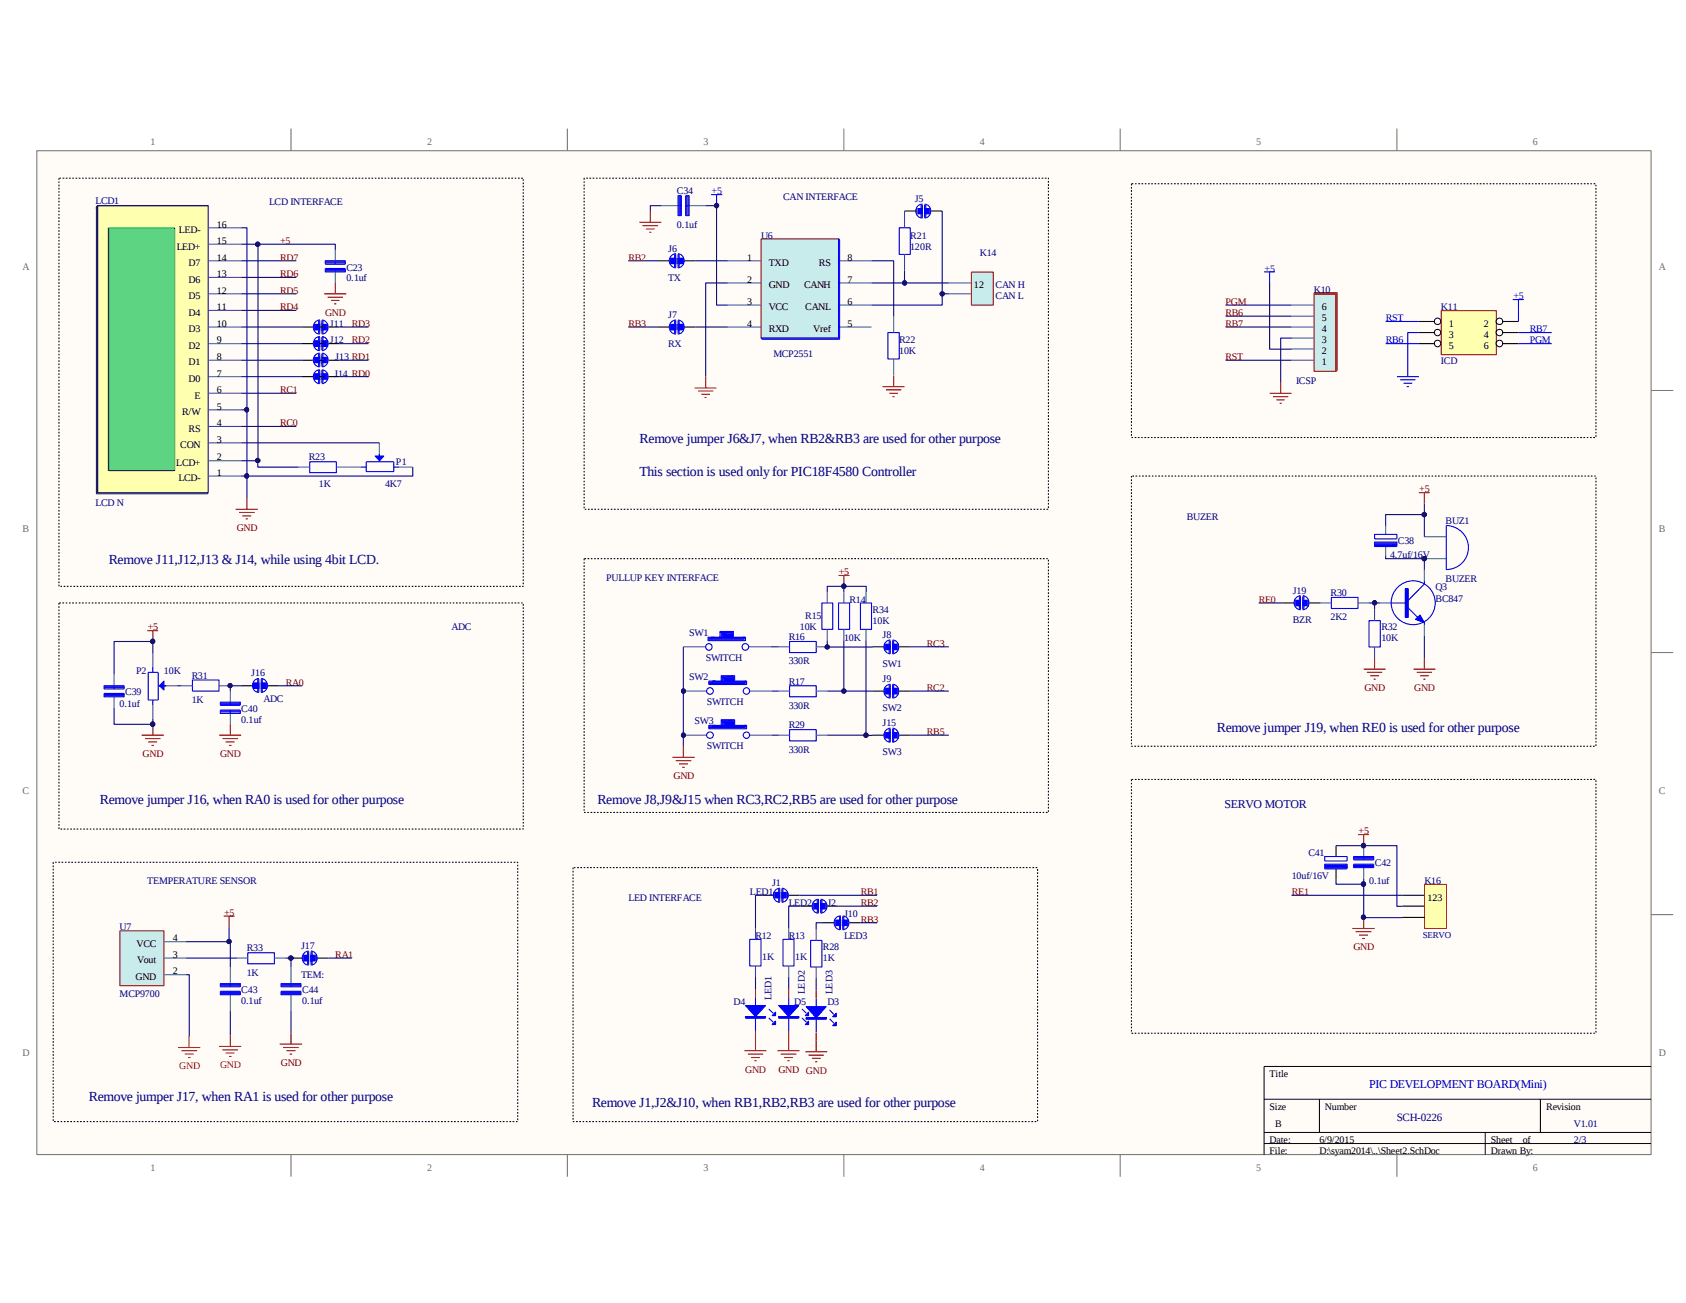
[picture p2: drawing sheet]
<svg xmlns="http://www.w3.org/2000/svg" width="279mm" height="216mm" viewBox="0 0 279 216" stroke-linecap="round" stroke-linejoin="round" font-family="sans-serif">
<defs><g id="words">
<g font-size="2.3" fill="#000080">
<text x="106" y="73.4">Remove jumper J6&amp;J7, when RB2&amp;RB3 are used for other purpose</text>
<text x="106" y="78.8">This section is used onlyfor PIC18F4580 Controller</text>
<text x="18" y="93.5">Remove J11,J12,J13 &amp; J14, while using 4bit LCD.</text>
<text x="201.6" y="121.2">Remove jumper J19, when RE0 is used for other purpose</text>
<text x="16.5" y="133.1">Remove jumper J16, when RA0 is used for other purpose</text>
<text x="99" y="133.1">Remove J8,J9&amp;J15 when RC3,RC2,RB5 are used for other purpose</text>
<text x="14.7" y="182.5">Remove jumper J17, when RA1 is used for other purpose</text>
<text x="98.1" y="183.4">Remove J1,J2&amp;J10, when RB1,RB2,RB3 are used for other purpose</text>
</g>
<text font-size="2" fill="#000080" x="202.9" y="133.9">SERVO MOTOR</text>
<text font-size="2" fill="#00f" x="226.9" y="180.3">PIC DEVELOPMENT BOARD(Mini)</text>
<text font-size="1.8" fill="#000080" x="231.5" y="185.8">SCH-0226</text>
<g font-size="1.7" fill="#706f64">
<text x="24.9" y="24">1</text>
<text x="70.8" y="24">2</text>
<text x="116.6" y="24">3</text>
<text x="162.3" y="24">4</text>
<text x="208.2" y="24">5</text>
<text x="254" y="24">6</text>
<text x="3.7" y="44.8">A</text>
<text x="274.9" y="44.8">A</text>
<text x="3.7" y="88.2">B</text>
<text x="274.9" y="88.2">B</text>
<text x="3.7" y="131.6">C</text>
<text x="274.9" y="131.6">C</text>
<text x="3.7" y="175">D</text>
<text x="274.9" y="175">D</text>
<text x="24.9" y="194">1</text>
<text x="70.8" y="194">2</text>
<text x="116.6" y="194">3</text>
<text x="162.3" y="194">4</text>
<text x="208.2" y="194">5</text>
<text x="254" y="194">6</text>
</g>
<g font-size="1.7" fill="#000080">
<text x="15.8" y="33.9">LCD1</text>
<text x="44.6" y="34">LCD INTERFACE</text>
<text x="112.2" y="32.2">C34</text>
<text x="129.8" y="33.2">CAN INTERFACE</text>
<text x="151.6" y="33.5">J5</text>
<text x="110.7" y="41.7">J6</text>
<text x="112.2" y="37.7">0.1uf</text>
<text x="126.1" y="39.5">U6</text>
<text x="150.8" y="39.5">R21</text>
<text x="150.8" y="41.3">120R</text>
<text x="57.4" y="44.8">C23</text>
<text x="57.4" y="46.6">0.1uf</text>
<text x="110.7" y="46.5">TX</text>
<text x="162.4" y="42.5">K14</text>
<text x="165" y="47.8">CAN H</text>
<text x="110.7" y="52.7">J7</text>
<text x="165" y="49.6">CAN L</text>
<text x="217.7" y="48.5">K10</text>
<text x="238.8" y="51.4">K11</text>
<text x="54.7" y="56.9">J12</text>
<text x="54.7" y="54.2">J11</text>
<text x="55.6" y="59.7">J13 RD1</text>
<text x="110.7" y="57.5">RX</text>
<text x="128.2" y="59.1">MCP2551</text>
<text x="149" y="56.9">R22</text>
<text x="149" y="58.7">10K</text>
<text x="55.4" y="62.4">J14 RD0</text>
<text x="214.8" y="63.7">ICSP</text>
<text x="238.8" y="60.4">ICD</text>
<text x="51.2" y="76.3">R23</text>
<text x="65.6" y="77">P1</text>
<text x="15.8" y="83.8">LCD N</text>
<text x="52.8" y="80.7">1K</text>
<text x="63.8" y="80.7">4K7</text>
<text x="196.7" y="86.1">BUZER</text>
<text x="239.6" y="86.9">BUZ1</text>
<text x="230.4" y="92.5">4.7uf/16V</text>
<text x="231.6" y="90.2">C38</text>
<text x="100.5" y="96.2">PULLUP KEY INTERFACE</text>
<text x="140.8" y="99.9">R14</text>
<text x="144.6" y="101.5">R34</text>
<text x="214.2" y="98.4">J19</text>
<text x="220.5" y="98.7">R30</text>
<text x="237.9" y="97.8">Q3</text>
<text x="237.9" y="99.7">BC847</text>
<text x="239.6" y="96.4">BUZER</text>
<text x="74.8" y="104.4">ADC</text>
<text x="114.2" y="105.4">SW1</text>
<text x="130.7" y="106.1">R16</text>
<text x="132.5" y="104.4">10K</text>
<text x="133.5" y="102.6">R15</text>
<text x="139.9" y="106.3">10K</text>
<text x="144.6" y="103.3">10K</text>
<text x="146.3" y="105.7">J8</text>
<text x="214.2" y="103.2">BZR</text>
<text x="220.5" y="102.8">2K2</text>
<text x="229" y="104.4">R32</text>
<text x="229" y="106.3">10K</text>
<text x="22.6" y="111.8">P2</text>
<text x="27.2" y="111.8">10K</text>
<text x="31.8" y="112.5">R31</text>
<text x="41.6" y="112.1">J16</text>
<text x="114.2" y="112.6">SW2</text>
<text x="117" y="109.5">SWITCH</text>
<text x="130.7" y="113.4">R17</text>
<text x="130.7" y="110.1">330R</text>
<text x="146.3" y="113">J9</text>
<text x="146.3" y="110.5">SW1</text>
<text x="19.8" y="117.2">0.1uf</text>
<text x="20.7" y="115.2">C39</text>
<text x="31.8" y="116.5">1K</text>
<text x="40" y="118">C40</text>
<text x="40" y="119.8">0.1uf</text>
<text x="43.7" y="116.3">ADC</text>
<text x="115.1" y="120">SW3</text>
<text x="117.2" y="116.9">SWITCH</text>
<text x="130.7" y="117.4">330R</text>
<text x="146.3" y="117.8">SW2</text>
<text x="117.2" y="124.1">SWITCH</text>
<text x="130.7" y="120.7">R29</text>
<text x="130.7" y="124.7">330R</text>
<text x="146.3" y="120.3">J15</text>
<text x="146.3" y="125.1">SW3</text>
<text x="216.8" y="141.9">C41</text>
<text x="227.8" y="143.5">C42</text>
<text x="24.4" y="146.5">TEMPERATURE SENSOR</text>
<text x="104.1" y="149.2">LED INTERFACE</text>
<text x="124.3" y="148.3">LED1</text>
<text x="128" y="146.9">J1</text>
<text x="214.1" y="145.6">10uf/16V</text>
<text x="226.9" y="146.5">0.1uf</text>
<text x="236" y="146.5">K16</text>
<text x="19.8" y="154.2">U7</text>
<text x="125.2" y="155.6">R12</text>
<text x="130.7" y="155.6">R13</text>
<text x="130.7" y="150.1">LED2</text>
<text x="137.1" y="150.1">J2</text>
<text x="139.9" y="152">J10</text>
<text x="139.9" y="155.6">LED3</text>
<text x="40.9" y="157.7">R33</text>
<text x="40.9" y="161.6">1K</text>
<text x="49.9" y="157.3">J17</text>
<text x="49.9" y="162">TEM:</text>
<text x="126.3" y="159.1">1K</text>
<text x="131.8" y="159.1">1K</text>
<text x="136.3" y="157.4">R28</text>
<text x="136.3" y="159.3">1K</text>
<text x="19.8" y="165.1">MCP9700</text>
<text x="40" y="164.6">C43</text>
<text x="40" y="166.4">0.1uf</text>
<text x="50.1" y="164.6">C44</text>
<text x="50.1" y="166.4">0.1uf</text>
<text x="121.6" y="166.6">D4</text>
<text x="127.8" y="165.7" transform="rotate(-90 127.8 165.7)">LED1</text>
<text x="131.6" y="166.6">D5</text>
<text x="133.3" y="164.8" transform="rotate(-90 133.3 164.8)">LED2</text>
<text x="137.1" y="166.6">D3</text>
<text x="137.9" y="164.8" transform="rotate(-90 137.9 164.8)">LED3</text>
<text x="260.8" y="189.4">2/3</text>
<text x="260.8" y="186.7">V1.01</text>
</g>
<g font-size="1.7" fill="#00f">
<text x="117.9" y="32.2">+5</text>
<text x="209.5" y="45">+5</text>
<text x="229.7" y="53.3">RST</text>
<text x="250.8" y="49.6">+5</text>
<text x="229.7" y="56.9">RB6</text>
<text x="253.5" y="55.1">RB7</text>
<text x="253.5" y="56.9">PGM</text>
</g>
<g font-size="1.7">
<text x="29.3" y="41.3">LED+</text>
<text x="29.6" y="38.6">LED-</text>
<text x="35.9" y="40.4">15</text>
<text x="35.9" y="37.7">16</text>
<text x="31.3" y="44.1">D7</text>
<text x="31.3" y="46.8">D6</text>
<text x="35.9" y="43.2">14</text>
<text x="35.9" y="45.9">13</text>
<text x="123.8" y="46.8">2</text>
<text x="123.8" y="43.2">1</text>
<text x="127.4" y="47.8">GND</text>
<text x="127.4" y="44.1">TXD</text>
<text x="133.2" y="47.8">CANH</text>
<text x="135.7" y="44.1">RS</text>
<text x="140.4" y="43.2">8</text>
<text x="140.4" y="46.8">7</text>
<text x="161.4" y="47.8">12</text>
<text x="31.3" y="49.6">D5</text>
<text x="31.3" y="52.3">D4</text>
<text x="35.9" y="48.7">12</text>
<text x="35.9" y="51.4">11</text>
<text x="123.8" y="50.5">3</text>
<text x="127.4" y="51.4">VCC</text>
<text x="133.5" y="51.4">CANL</text>
<text x="140.4" y="50.5">6</text>
<text x="219" y="53.3">5</text>
<text x="219" y="51.4">6</text>
<text x="31.3" y="55.1">D3</text>
<text x="31.3" y="57.8">D2</text>
<text x="35.9" y="54.2">10</text>
<text x="35.9" y="56.9">9</text>
<text x="35.9" y="59.7">8</text>
<text x="123.8" y="54.2">4</text>
<text x="127.4" y="55.1">RXD</text>
<text x="134.8" y="55.1">Vref</text>
<text x="140.4" y="54.2">5</text>
<text x="219" y="58.7">2</text>
<text x="219" y="56.9">3</text>
<text x="219" y="55.1">4</text>
<text x="240.1" y="54.2">1</text>
<text x="240.1" y="56">3</text>
<text x="240.1" y="57.8">5</text>
<text x="245.9" y="54.2">2</text>
<text x="245.9" y="56">4</text>
<text x="245.9" y="57.8">6</text>
<text x="31.3" y="60.5">D1</text>
<text x="31.3" y="63.3">D0</text>
<text x="35.9" y="62.4">7</text>
<text x="35.9" y="65.1">6</text>
<text x="219" y="60.5">1</text>
<text x="30.2" y="68.8">R/W</text>
<text x="31.3" y="71.5">RS</text>
<text x="32.2" y="66">E</text>
<text x="35.9" y="70.6">4</text>
<text x="35.9" y="67.9">5</text>
<text x="29.2" y="77.2">LCD+</text>
<text x="29.8" y="74.3">CON</text>
<text x="35.9" y="76.3">2</text>
<text x="35.9" y="73.3">3</text>
<text x="29.6" y="79.8">LCD-</text>
<text x="35.9" y="78.8">1</text>
<text x="236.5" y="149.2">123</text>
<text x="28.6" y="156">4</text>
<text x="22.6" y="156.9">VCC</text>
<text x="22.7" y="159.6">Vout</text>
<text x="28.6" y="161.5">2</text>
<text x="28.6" y="158.8">3</text>
<text x="22.4" y="162.4">GND</text>
<text x="210.4" y="178.5">Title</text>
<text x="210.4" y="184">Size</text>
<text x="219.6" y="184">Number</text>
<text x="256.2" y="184">Revision</text>
<text x="210.4" y="189.4">Date:</text>
<text x="210.4" y="191.2">File:</text>
<text x="211.3" y="186.7">B</text>
<text x="218.7" y="189.4">6/9/2015</text>
<text x="218.7" y="191.2">D:\syam2014\..\Sheet2.SchDoc</text>
<text x="247.1" y="189.4">Sheet</text>
<text x="247.1" y="191.2">Drawn By:</text>
<text x="252.3" y="189.4">of</text>
</g>
<g font-size="1.7" fill="#800000">
<text x="46.4" y="40.4">+5</text>
<text x="46.4" y="45.9">RD6</text>
<text x="46.4" y="43.2">RD7</text>
<text x="104.1" y="43.2">RB2</text>
<text x="46.4" y="51.4">RD4</text>
<text x="46.4" y="48.7">RD5</text>
<text x="53.9" y="52.3">GND</text>
<text x="203.1" y="52.3">RB6</text>
<text x="203.1" y="50.5">PGM</text>
<text x="58.3" y="56.9">RD2</text>
<text x="58.3" y="54.2">RD3</text>
<text x="104.1" y="54.2">RB3</text>
<text x="203.1" y="59.7">RST</text>
<text x="203.1" y="54.2">RB7</text>
<text x="46.4" y="65.1">RC1</text>
<text x="46.4" y="70.6">RC0</text>
<text x="235.2" y="81.6">+5</text>
<text x="39.2" y="88">GND</text>
<text x="139" y="95.3">+5</text>
<text x="208.6" y="99.9">RE0</text>
<text x="24.5" y="104.4">+5</text>
<text x="153.6" y="107.2">RC3</text>
<text x="47.3" y="113.6">RA0</text>
<text x="153.6" y="114.5">RC2</text>
<text x="226.1" y="114.5">GND</text>
<text x="234.4" y="114.5">GND</text>
<text x="23.6" y="125.5">GND</text>
<text x="36.5" y="125.5">GND</text>
<text x="153.6" y="121.8">RB5</text>
<text x="111.6" y="129.1">GND</text>
<text x="225.1" y="138.3">+5</text>
<text x="142.6" y="148.3">RB1</text>
<text x="214.1" y="148.3">RE1</text>
<text x="37.1" y="151.8">+5</text>
<text x="142.6" y="150.1">RB2</text>
<text x="142.6" y="152.9">RB3</text>
<text x="55.6" y="158.8">RA1</text>
<text x="224.3" y="157.4">GND</text>
<text x="46.5" y="176.6">GND</text>
<text x="123.5" y="177.8">GND</text>
<text x="129" y="177.8">GND GND</text>
</g>
<g font-size="1.7" fill="#f00">
<text x="29.7" y="177.2">GND</text>
<text x="36.5" y="177">GND</text>
</g>
<text font-size="1.5" fill="#000080" x="235.8" y="155.5">SERVO</text>
</g></defs>
<path d="M6.2 25h267.4v166.3h-267.4z" fill-rule="evenodd" fill="#fffcf8"/>
<g fill="none" stroke="#706f64" stroke-width=".17">
<path d="M6.1 25h267.5v166.3h-267.5zM48.2 21.3v3.6M94 21.3v3.6M139.8 21.3v3.6M185.6 21.3v3.6M231.5 21.3v3.6M273.6 64.7h3.7M273.6 108.1h3.7M273.6 151.6h3.7M48.2 191.3v3.7M94 191.3v3.7M139.8 191.3v3.7"/>
<path d="M185.6 191.3v3.7M231.5 191.3v3.7"/>
</g>
<path d="M273.6 176.7h-64.1v14.6M209.5 182.1h64.1M209.5 187.6h64.1M209.5 189.5h64.1M218.7 182.1v5.5M246.1 187.6v3.7M255.3 182.1v5.5" fill="none" stroke="#000" stroke-width=".17"/>
<path d="M238.9 51.5h9.1v7.3h-9.1z" fill-rule="evenodd" fill="#ffffb0"/>
<path d="M238.8 51.5h9.2v7.3h-9.2z" fill="none" stroke="#800000" stroke-width=".17"/>
<path d="M235.1 53.3h3.7" fill="none" stroke="#000" stroke-width=".18"/>
<circle cx="238.2" cy="53.2" r=".54" fill="#fffcf8"/>
<circle cx="238.2" cy="53.2" r=".54" fill="none" stroke="#000" stroke-width=".17"/>
<path d="M247.9 53.3h3.7" fill="none" stroke="#000" stroke-width=".18"/>
<circle cx="248.5" cy="53.2" r=".53" fill="#fffcf8"/>
<circle cx="248.5" cy="53.2" r=".53" fill="none" stroke="#000" stroke-width=".17"/>
<path d="M235.1 55.1h3.7" fill="none" stroke="#000" stroke-width=".18"/>
<circle cx="238.2" cy="55.1" r=".53" fill="#fffcf8"/>
<circle cx="238.2" cy="55.1" r=".53" fill="none" stroke="#000" stroke-width=".17"/>
<path d="M247.9 55.1h3.7" fill="none" stroke="#000" stroke-width=".18"/>
<circle cx="248.5" cy="55.1" r=".53" fill="#fffcf8"/>
<circle cx="248.5" cy="55.1" r=".53" fill="none" stroke="#000" stroke-width=".17"/>
<path d="M235.1 56.9h3.7" fill="none" stroke="#000" stroke-width=".18"/>
<circle cx="238.2" cy="56.9" r=".54" fill="#fffcf8"/>
<circle cx="238.2" cy="56.9" r=".54" fill="none" stroke="#000" stroke-width=".17"/>
<path d="M247.9 56.9h3.7" fill="none" stroke="#000" stroke-width=".18"/>
<circle cx="248.5" cy="56.9" r=".54" fill="#fffcf8"/>
<circle cx="248.5" cy="56.9" r=".54" fill="none" stroke="#000" stroke-width=".17"/>
<path d="M229.6 56.9h5.5M229.6 53.3h5.5M235.1 55.1h-1.8v5.5M250.7 49.6h1.8M251.6 49.6v3.7M251.6 55.1h5.5M251.6 56.9h5.5M231.5 62.4h3.6M232 62.9h2.6M232.6 63.5h1.4M233.1 64.1h.4M233.3 60.6v1.8" fill="none" stroke="#00f" stroke-width=".18"/>
<path d="M126.2 39.6h12.8v16.4h-12.8z" fill-rule="evenodd" fill="#c8ebeb"/>
<path d="M126.1 39.6h12.9v16.4h-12.9z" fill="none" stroke="#800000" stroke-width=".17"/>
<path d="M149.9 35v2.7M120.6 43.2h5.5M120.6 54.2h5.5M120.6 50.6h5.5M120.6 46.9h5.5M139 43.2h5.4M139 54.2h5.4M139 50.6h5.4M139 46.9h5.4M148.1 52.4v2.7M148.1 59.5v2.7M149.9 42.1v2.8" fill="none" stroke="#3465a4" stroke-width=".18"/>
<path d="M139 39.5l.1 .3v16.4h-12.8l-.2-.2h12.9zM149 37.7h1.8v4.5h-1.8zM147.1 55.1h1.9v4.4h-1.9z" fill="none" stroke="#00f" stroke-width=".18"/>
<path d="M104.1 54.2h4.9M104.1 43.2h4.9M144.4 43.2h3.7v9.2" fill="none" stroke="#000080" stroke-width=".18"/>
<path d="M161 45.1h3.6v5.5h-3.6z" fill-rule="evenodd" fill="#c8ebeb"/>
<path d="M161 45.1h3.6v5.5h-3.6z" fill="none" stroke="#800000" stroke-width=".17"/>
<path d="M109.6 34.1h2.8M114.2 34.1h2.7M157.2 46.9h3.7M157.2 48.7h3.7" fill="none" stroke="#3465a4" stroke-width=".18"/>
<path d="M116.9 34.1h1.8v16.5h1.9M156.1 35v15.6h-11.7M120.6 46.9h-3.7v15.5M144.4 46.9h12.8M149.9 44.9v2" fill="none" stroke="#000080" stroke-width=".18"/>
<g fill="none" stroke="#f00" stroke-width=".18">
<path d="M105.9 36.8h3.7M106.5 37.4h2.5M107 37.9h1.5M107.6 38.5h.3M107.8 35v1.8M115.1 64.3h3.6M115.7 64.8h2.5M116.2 65.3h1.5M116.8 65.9h.3M116.9 62.4v1.9M146.3 64.1h3.6M146.8 64.6h2.6"/>
<path d="M147.4 65.2h1.4M147.9 65.7h.4M148.1 62.2v1.9"/>
</g>
<path d="M112.4 32.4h.5v3.3h-.5zM112.4 34.1h.5M112.5 32.4v3.3M112.7 32.4v3.3M113.6 32.4h.6v3.3h-.6zM113.6 34.1h.6M113.8 32.4v3.3M114 32.4v3.3M117.9 32.2h1.8M118.7 32.2v1.9" fill="none" stroke="#00f" stroke-width=".18"/>
<path d="M217.8 48.8h3.6v12.7h-3.6z" fill-rule="evenodd" fill="#c8ebeb"/>
<path d="M217.8 48.7h3.6v12.8h-3.6z" fill="none" stroke="#800000" stroke-width=".17"/>
<path d="M214 59.7h3.7M214 57.8h3.7M214 56h3.7M214 54.2h3.7M214 52.4h3.7M214 50.6h3.7M25.3 108.3v2.2M25.3 116.9v2.2M27.2 113.6h2.2" fill="none" stroke="#3465a4" stroke-width=".18"/>
<path d="M217.9 48.5h3.7v12.8l-.2 .2v-12.8h-3.7z" fill="none" stroke="#800000" stroke-width=".18"/>
<path d="M203.1 59.7h10.9M203.1 50.6h10.9M203.1 52.4h10.9M203.1 54.2h10.9M210.4 46.9v11h3.7M214.1 56h-1.9v7.3" fill="none" stroke="#000080" stroke-width=".18"/>
<g fill="none" stroke="#00f" stroke-width=".18">
<path d="M209.5 45h1.8M210.4 45v1.9M24.6 111.4h1.6v4.6h-1.6zM25.3 110.5v.9M25.3 116v.9M26.2 113.6h1.3M42 113.1v1.1M42.7 112.5v2.2M42.9 112.4a1.15 1.15 0 0 0-1.1 1.2 1.15 1.15 0 0 0 1.1 1.1v-2.2M43.3 112.4a1.15 1.15 0 0 1 1 1.2 1.15 1.15 0 0 1-1 1.1M43.3 112.5v2.2M43.5 112.5v2.2"/>
<path d="M44.2 113.1v1.1"/>
</g>
<path d="M210.4 65.2h3.6M211 65.7h2.5M211.5 66.3h1.4M212.1 66.8h.3M212.2 63.3v1.9" fill="none" stroke="#f00" stroke-width=".18"/>
<path d="M40 113.6h1.8M44.4 113.6h1.8" fill="none" stroke="#000" stroke-width=".18"/>
<path d="M42.5 113.1v1.1M43.7 113.1v1.1" fill="none" stroke="#00f" stroke-width=".91" stroke-linecap="butt"/>
<path d="M27.2 112.9v1.4l-.8-.7z" fill="#00f"/>
<g fill="none" stroke="#00f" stroke-width=".18">
<path d="M220.6 99h4.4v1.8h-4.4zM230.5 99.9h2.8M232.9 97.5h.4v4.8h-.4zM236 96.2v.6l-2.7 2.8M17.3 113.6h3.3v.6h-3.3zM17.3 114.9h3.3v.6h-3.3zM17.3 115.1h3.3M17.3 115.2h3.3M17.3 113.9h3.3M17.3 113.8h3.3M18.9 113.6v.6M18.9 114.9v.5"/>
<path d="M27.2 112.9v1.4l-.8-.7zM31.9 112.7h4.4v1.8h-4.4zM36.5 116.3h3.3v.6h-3.3zM36.5 117.7h3.3v.5h-3.3zM36.5 117.8h3.3M36.5 118h3.3M36.5 116.7h3.3M36.5 116.5h3.3M38.2 116.3v.6M38.2 117.7v.5M226.9 102.8h1.8v4.4h-1.8zM233.3 100.6l1.6 1.7"/>
<path d="M236 103.2v.3"/>
</g>
<g fill="none" stroke="#3465a4" stroke-width=".18">
<path d="M218.8 99.9h1.8M225 99.9h1.9M228.7 99.9h1.8M236 94.4v1.8M18.9 111.8v1.8M18.9 115.4v1.9M30.1 113.6h1.8M36.3 113.6h1.9M38.2 114.5v1.8M38.2 118.2v1.8M227.8 101v1.8M227.8 107.2v1.8"/>
<path d="M236 103.5v1.9"/>
</g>
<path d="M18.9 117.3v2.7h6.4v-.9M25.3 108.3v-2h-6.4v5.5M29.4 113.6h.7M40 113.6h-1.8v.9M46.2 113.6h3.9" fill="none" stroke="#000080" stroke-width=".18"/>
<path d="M24.4 104.5h1.8M25.3 104.5v1.8M23.5 121.8h3.7M24 122.4h2.6M24.6 122.9h1.4M25.1 123.5h.4M25.3 120v1.8M36.3 121.8h3.7M36.9 122.4h2.5M37.4 122.9h1.5M38 123.5h.3M38.2 120v1.8" fill="none" stroke="#800000" stroke-width=".18"/>
<path d="M233.1 97.5v4.8" fill="none" stroke="#00f" stroke-width=".42"/>
<path d="M234.6 102.6l.7-.7 .7 1.3z" fill="#00f"/>
<g fill="none" stroke="#00f" stroke-width=".18">
<path d="M151.9 34.5v1M152.6 33.9v2.2M152.9 33.9v2.2M152.9 33.8a1.15 1.15 0 0 0-1.1 1.2 1.15 1.15 0 0 0 1.1 1.1M153.2 33.8a1.15 1.15 0 0 1 1 1.2 1.15 1.15 0 0 1-1 1.1M153.2 33.9v2.2M153.4 33.9v2.2M154.1 34.5v1M111.1 42.7v1.1M111.1 53.7v1.1M111.8 42.1v2.2M111.8 53.1v2.2"/>
<path d="M112 42.1v2.2M112 53.1v2.2M112 42.1a1.17 1.17 0 0 0-1.1 1.1 1.17 1.17 0 0 0 1.1 1.2M112 53a1.17 1.17 0 0 0-1.1 1.2 1.17 1.17 0 0 0 1.1 1.2M112.4 42.1a1.17 1.17 0 0 1 1 1.1 1.17 1.17 0 0 1-1.1 1.2M112.4 53a1.17 1.17 0 0 1 1 1.2 1.17 1.17 0 0 1-1.1 1.2M112.4 42.1v2.2M112.4 53.1v2.2M112.5 42.1v2.2M112.5 53.1v2.2M113.2 42.7v1.1M113.2 53.7v1.1"/>
<path d="M227.8 88.5h3.7v.8h-3.7zM227.8 89.8h3.7v.8h-3.7zM227.8 90h3.7M227.8 90.2h3.7l-.2 .4M230.7 90.2l.6 .2h-3.5M239.7 94.4a3.7 3.7 0 0 0 3.6-3.7 3.7 3.7 0 0 0-3.6-3.6v7.3M234.6 102.6l.7-.7 .7 1.3zM36.5 163.5v-.5h3.3v.5M36.5 164.3h3.3v.5h-3.3zM36.5 163.5h3.3M36.5 164.4h3.3M36.5 164.6h3.3"/>
<path d="M36.5 163.3h3.3M36.5 163.2h3.3M38.2 163v.5M38.2 164.3v.5"/>
<circle cx="234.2" cy="99.9" r="3.6"/>
</g>
<path d="M229.6 87.1v1.4M229.6 90.6v1.4M236 88.9h3.7M236 92.6h3.7M38.2 160.2v2.8M38.2 164.8v2.7" fill="none" stroke="#3465a4" stroke-width=".18"/>
<g fill="none" stroke="#000080" stroke-width=".18">
<path d="M115.3 43.2h5.3M115.3 54.2h5.3M156.1 48.7h1.1M208.6 99.9h4M226.9 99.9h1.8M227.8 99.9v1.1M229.6 92v.6h6.4v1.8M236 85.3h-6.4v1.8M236 83.4v5.5M236 105.4v3.6M30.8 158.8h8.5M30.8 161.5h.6v10.3"/>
<path d="M38.2 167.5v4.1"/>
</g>
<g fill="none" stroke="#800000" stroke-width=".18">
<path d="M235.1 81.6h1.8M236 81.6v1.8M226 110.9h3.6M226.5 111.4h2.6M227.1 112h1.4M227.6 112.5h.4M227.8 109v1.9M234.2 110.9h3.7M234.8 111.4h2.5M235.3 112h1.5M235.9 112.5h.3M236 109v1.9"/>
<path d="M37.1 151.8h1.8M38 151.8v1.8"/>
</g>
<path d="M149.9 35h1.9M154.3 35h1.8M109 43.2h1.9M109 54.2h1.9M113.5 43.2h1.8M113.5 54.2h1.8" fill="none" stroke="#000" stroke-width=".18"/>
<path d="M152.5 34.5v1M153.6 34.5v1M111.7 42.7v1.1M111.7 53.7v1.1M112.7 42.7v1.1M112.7 53.7v1.1" fill="none" stroke="#00f" stroke-width=".91" stroke-linecap="butt"/>
<path d="M29.5 173.6h3.7M30.1 174.1h2.6M30.6 174.7h1.5M31.2 175.2h.4M31.3 171.7v1.9M36.3 173.4h3.7M36.9 174h2.5M37.4 174.5h1.5M38 175h.3M38.2 171.6v1.8" fill="none" stroke="#f00" stroke-width=".18"/>
<path d="M19.9 154.3h7.3v9h-7.3z" fill-rule="evenodd" fill="#c8ebeb"/>
<path d="M19.9 154.2h7.3v9.1h-7.3z" fill="none" stroke="#800000" stroke-width=".17"/>
<path d="M27.2 156h3.6M27.2 158.8h3.6M39.3 158.8h1.8M45.5 158.8h1.8M27.2 161.5h3.6M48.2 160.2v2.8M48.2 164.8v2.7" fill="none" stroke="#3465a4" stroke-width=".18"/>
<path d="M30.8 156h7.2M38 153.6v2.4h.2v4.2M47.3 158.8h.9v1.4M54.5 158.8h3.8M48.2 167.5v3.7" fill="none" stroke="#000080" stroke-width=".18"/>
<g fill="none" stroke="#00f" stroke-width=".18">
<path d="M41.1 157.9h4.4v1.8h-4.4zM50.2 158.2v1.1M51 157.7v2.1M51.2 157.6a1.17 1.17 0 0 0-1.1 1.2 1.17 1.17 0 0 0 1.1 1.1M51.2 157.7v2.1M51.5 157.6a1.17 1.17 0 0 1 1.1 1.2 1.17 1.17 0 0 1-1.1 1.1M51.5 157.7v2.1M51.7 157.7v2.1M52.4 158.2v1.1M46.6 163.5v-.5h3.3v.5M46.6 164.3h3.3v.5h-3.3zM46.6 163.5h3.3"/>
<path d="M46.6 164.4h3.3M46.6 164.6h3.3M46.6 163.3h3.3M46.6 163.2h3.3M48.2 163v.5M48.2 164.3v.5"/>
</g>
<path d="M46.4 173h3.7M46.9 173.6h2.6M47.5 174.1h1.5M48 174.7h.4M48.2 171.2v1.8" fill="none" stroke="#800000" stroke-width=".18"/>
<path d="M48.2 158.8h1.9M52.6 158.8h1.9" fill="none" stroke="#000" stroke-width=".18"/>
<path d="M50.8 158.2v1.1M51.9 158.2v1.1" fill="none" stroke="#00f" stroke-width=".91" stroke-linecap="butt"/>
<path d="M16 34.3v47.5h18.3l.2-.2M16 34.6v-.3l.2-.2v47.5M16.2 34.1h18.3v47.5h-18.3z" fill="none" stroke="#18234c" stroke-width=".18"/>
<path d="M18 37.7v40.3h11" fill="none" stroke="#172721" stroke-width=".18"/>
<path d="M16.2 34.2h18.3v47.4h-18.3z" fill-rule="evenodd" fill="#ffffb0"/>
<path d="M16.2 34.1h18.3v47.5h-18.3z" fill="none" stroke="#11037f" stroke-width=".17"/>
<path d="M18.1 37.8h10.9v40.2h-10.9z" fill-rule="evenodd" fill="#5cd481"/>
<path d="M18 37.8h11v40.2h-11z" fill="none" stroke="#008000" stroke-width=".17"/>
<g fill="none" stroke="#3465a4" stroke-width=".18">
<path d="M34.5 37.7h5.5M34.5 43.2h5.5M34.5 48.7h5.5M34.5 46h5.5M34.5 51.4h5.5M34.5 54.2h5.5M34.5 56.9h5.5M34.5 59.7h5.5M34.5 40.5h5.5M34.5 78.9h5.5M34.5 62.4h5.5M34.5 65.2h5.5"/>
<path d="M34.5 70.7h5.5M34.5 67.9h5.5M34.5 76.3h5.5M34.5 73.4h5.5M57.6 77.4h2.2M62.9 73.4v2.2M66.2 77.4h2.2"/>
</g>
<path d="M18 37.7v40.3h10.8" fill="none" stroke="#18234c" stroke-width=".18"/>
<g fill="none" stroke="#000080" stroke-width=".18">
<path d="M40 37.7h.9v41.2h-.9M40 40.5h15.6v.9M40 59.7h10.1M40 48.7h9.1M40 51.4h9.1M40 54.2h10.1M40 56.9h10.1M40 43.2h9.1M40 46h9.1M40 70.7h9.1M40 62.4h10.1M40 65.2h9.1"/>
<path d="M40 67.9h.9"/>
</g>
<path d="M59.8 77.4h.9M60.7 76.5h4.6v1.6h-4.6zM62.9 75.2v1.3M65.3 77.4h.9" fill="none" stroke="#00f" stroke-width=".18"/>
<path d="M62.2 75.6h1.4l-.7 .7z" fill="#00f"/>
<g fill="none" stroke="#00f" stroke-width=".18">
<path d="M52.1 53.7v1.1M52.1 56.4v1.1M52.1 59.1v1.1M52.8 53.1v2.2M52.8 55.8v2.2M52.8 58.6v2.1M53 53.1v2.2M53 55.8v2.2M53 58.6v2.1M53 58.5a1.13 1.13 0 0 0-1.1 1.1 1.13 1.13 0 0 0 1.1 1.2M53 55.8a1.17 1.17 0 0 0-1.1 1.1 1.17 1.17 0 0 0 1.1 1.2M53 53a1.17 1.17 0 0 0-1.1 1.2 1.17 1.17 0 0 0 1.1 1.2"/>
<path d="M53.3 58.5a1.13 1.13 0 0 1 1.1 1.2 1.13 1.13 0 0 1-1.1 1.1M53.3 55.8a1.17 1.17 0 0 1 1.1 1.1 1.17 1.17 0 0 1-1.1 1.2M53.3 53a1.17 1.17 0 0 1 1.1 1.2 1.17 1.17 0 0 1-1.1 1.2M53.3 53.1v2.2M53.3 55.8v2.2M53.3 58.6v2.1M53.5 53.1v2.2M53.5 55.8v2.2M53.5 58.6v2.1M53.9 43.2h3.3v.6h-3.3zM53.9 44.5h3.3v.5h-3.3zM53.9 44.7h3.3"/>
<path d="M53.9 44.9h3.3M53.9 43.6h3.3M53.9 43.4h3.3M54.3 53.7v1.1M54.3 56.4v1.1M54.3 59.1v1.1M55.6 43.2v.6M55.6 44.5v.5M51.3 76.5h4.4v1.8h-4.4zM52.1 61.8v1.1M52.8 61.3v2.2M53 61.3v2.2"/>
<path d="M53 61.3a1.15 1.15 0 0 0-1.1 1.1 1.15 1.15 0 0 0 1.1 1.2M53.3 61.3a1.15 1.15 0 0 1 1.1 1.1 1.15 1.15 0 0 1-1.1 1.2M53.3 61.3v2.2M53.5 61.3v2.2M54.3 61.8v1.1M62.2 75.6h1.4l-.7 .7z"/>
</g>
<path d="M53.7 48.7h3.7M54.3 49.2h2.5M54.9 49.8h1.4M55.4 50.3h.3M55.6 46.9v1.8M39.1 84.4h3.6M39.6 84.9h2.6M40.1 85.5h1.5M40.7 86h.4M40.9 82.5v1.9" fill="none" stroke="#800000" stroke-width=".18"/>
<path d="M55.6 41.4v1.8M55.6 45v1.9M49.5 77.4h1.8M55.7 77.4h1.9M113.2 107.2h3.7M124.1 107.2h3.6" fill="none" stroke="#3465a4" stroke-width=".18"/>
<path d="M56.3 54.2h4.8M56.3 56.9h4.8M56.3 59.7h4.8M40 73.4h22.9M56.3 62.4h4.8M68.4 77.4v1.5h-27.5v3.6" fill="none" stroke="#000080" stroke-width=".18"/>
<path d="M50.1 59.7h1.8M50.1 56.9h1.8M50.1 54.2h1.8M52.8 59.7h.9M52.8 56.9h.9M52.8 54.2h.9M54.5 59.7h1.8M54.5 56.9h1.8M54.5 54.2h1.8M50.1 62.4h1.8M52.8 62.4h.9M54.5 62.4h1.8" fill="none" stroke="#000" stroke-width=".18"/>
<path d="M52.6 53.7v1.1M52.6 56.4v1.1M52.6 59.1v1.1M53.7 53.7v1.1M53.7 56.4v1.1M53.7 59.1v1.1M52.6 61.8v1.1M53.7 61.8v1.1" fill="none" stroke="#00f" stroke-width=".91" stroke-linecap="butt"/>
<path d="M117.9 105.6h2v-.6h1.5v.6h2v.2h-5.5z" fill-rule="evenodd" fill="#00f"/>
<g fill="none" stroke="#00f" stroke-width=".18">
<path d="M117.3 105.9h6.1M117.3 105.8h.7M117.9 105.6h2v-.6h1.5v.6h2v.2h-5.5zM118.4 105.6h-1.1v.6h6.2v-.6h-.3M119.3 104.8h2.1M119.5 105.6v-.8h1.9v.8M120.1 105h-.4v.6M121.4 104.6l-1.9 .5M121.5 105.6v-1h-2.2v1.2M123.4 105.8l.1 .1"/>
<circle cx="117.5" cy="107.2" r=".54"/>
<circle cx="123.5" cy="107.2" r=".55"/>
</g>
<path d="M113.5 114.5h3.6M124.2 114.5h3.8" fill="none" stroke="#3465a4" stroke-width=".18"/>
<path d="M118 112.9h2.1v-.6h1.4v.6h2v.2h-5.5z" fill-rule="evenodd" fill="#00f"/>
<g fill="none" stroke="#00f" stroke-width=".18">
<path d="M136.2 99.9h1.8v4.4h-1.8zM139 99.9h1.8v4.4h-1.8zM117.5 113.2h6M117.5 113.1h.7M118 112.9h2.1v-.6h1.4v.6h2v.2h-5.5zM118.6 112.9h-1.1v.5h6.2v-.5h-.3M119.5 112.1h2M119.7 112.9v-.8h1.8v.8M120.3 112.3h-.5v.6M121.5 112l-1.8 .3M121.7 112.9v-.9h-2.2v1.1M123.5 113.1l.2 .1"/>
<path d="M130.8 113.6h4.5v1.9h-4.5zM130.8 106.3h4.5v1.8h-4.5zM146.6 113.9v1.2M147.4 113.4v2.2M147.5 113.4v2.2M147.6 113.4a1.15 1.15 0 0 0-1.1 1.1 1.15 1.15 0 0 0 1.1 1.2M147.9 113.4a1.15 1.15 0 0 1 1 1.1 1.15 1.15 0 0 1-1 1.2M147.9 113.4v2.2M148.1 113.4v2.2M148.8 113.9v1.2"/>
<circle cx="117.7" cy="114.5" r=".55"/>
<circle cx="123.7" cy="114.5" r=".53"/>
</g>
<path d="M137.1 98.1v1.8M139.8 98.1v1.8M129 114.5h1.8M129 107.2h1.8M135.3 114.5h1.8M135.3 107.2h1.8M137.1 104.3v1.8M139.8 104.3v1.8M113.5 121.8h3.6M124.2 121.8h3.8" fill="none" stroke="#3465a4" stroke-width=".18"/>
<path d="M139 95.4h1.8M139.8 95.4v1.8" fill="none" stroke="#800000" stroke-width=".18"/>
<path d="M137.1 98.1v-.9h2.7v.9M113.2 107.2v7.3h.3M127.7 107.2h1.3M128 114.5h1M137.1 106.1v1.1h7.5M137.1 114.5h7.5M139.8 106.1v8.4M150.8 114.5h6.4M150.8 107.2h6.4" fill="none" stroke="#000080" stroke-width=".18"/>
<path d="M144.6 114.5h1.8M149 114.5h1.8" fill="none" stroke="#000" stroke-width=".18"/>
<path d="M147.1 113.9v1.2M148.3 113.9v1.2" fill="none" stroke="#00f" stroke-width=".91" stroke-linecap="butt"/>
<path d="M118 120.2h2.1v-.6h1.4v.6h2v.2h-5.5z" fill-rule="evenodd" fill="#00f"/>
<g fill="none" stroke="#00f" stroke-width=".18">
<path d="M142.6 99.9h1.8v4.4h-1.8zM119.5 119.5h2M120.3 119.6h-.5v.6M121.5 119.3l-1.8 .4M146.6 106.6v1.1M147.4 106.1v2.2M147.5 106.1v2.2M147.6 106a1.15 1.15 0 0 0-1.1 1.2 1.15 1.15 0 0 0 1.1 1.1M147.9 106a1.15 1.15 0 0 1 1 1.2 1.15 1.15 0 0 1-1 1.1M147.9 106.1v2.2M148.1 106.1v2.2M148.8 106.6v1.1"/>
<path d="M117.5 120.5h6M117.5 120.3h.7M118 120.2h2.1v-.6h1.4v.6h2v.2h-5.5zM118.6 120.2h-1.1v.6h6.2v-.6h-.3M119.7 120.2v-.7h1.8v.7M121.7 120.2v-.9h-2.2v1.1M123.5 120.3l.2 .3M130.8 120.9h4.5v1.9h-4.5zM146.6 121.3v1.1M147.4 120.7v2.2M147.5 120.7v2.2M147.6 120.6a1.17 1.17 0 0 0-1.1 1.2 1.17 1.17 0 0 0 1.1 1.2"/>
<path d="M147.9 120.6a1.17 1.17 0 0 1 1 1.2 1.17 1.17 0 0 1-1 1.2v-2.3M148.1 120.7v2.2M148.8 121.3v1.1M130.7 165.3v5.5M132.9 168.7l.7 .7M132.9 167.2l.7 .7"/>
<circle cx="117.7" cy="121.8" r=".54"/>
<circle cx="123.7" cy="121.8" r=".52"/>
</g>
<path d="M143.5 98.1v1.8M143.5 104.3v1.8M129 121.8h1.8M135.3 121.8h1.8" fill="none" stroke="#3465a4" stroke-width=".18"/>
<path d="M139.8 97.2h3.7v.9M113.2 114.5v7.3M143.5 106.1v15.7h1.1M113.5 121.8h-.3v1.8M128 121.8h1M137.1 121.8h6.4M150.8 121.8h6.4" fill="none" stroke="#000080" stroke-width=".18"/>
<path d="M111.4 125.5h3.7M112 126h2.5M112.5 126.6h1.5M113.1 127.1h.4M113.2 123.6v1.9" fill="none" stroke="#800000" stroke-width=".18"/>
<path d="M144.6 107.2h1.8M149 107.2h1.8M144.6 121.8h1.8M149 121.8h1.8" fill="none" stroke="#000" stroke-width=".18"/>
<path d="M147.1 106.6v1.1M148.3 106.6v1.1M147.1 121.3v1.1M148.3 121.3v1.1" fill="none" stroke="#00f" stroke-width=".91" stroke-linecap="butt"/>
<path d="M130.7 163.9v1.4M130.7 170.8v1.5" fill="none" stroke="#f00" stroke-width=".18"/>
<path d="M129 166.6h3.4l-1.7 1.9z" fill="#00f"/>
<path d="M129 166.6h3.4l-1.7 1.9zM129 168.5h3.4v.2h-3.4z" fill="none" stroke="#00f" stroke-width=".18"/>
<path d="M129 168.6h3.4" fill="none" stroke="#00f" stroke-width=".21"/>
<path d="M134 169.2v.6h-.5z" fill="#00f"/>
<path d="M134 169.2v.6h-.5zM134 169.2v.6h-.5" fill="none" stroke="#00f" stroke-width=".18"/>
<path d="M134 167.7v.6h-.5z" fill="#00f"/>
<path d="M125.2 165.3v5.5M127.4 168.7l.7 .7M127.4 167.2l.7 .7M134 167.7v.6h-.5zM134 167.7v.6h-.5" fill="none" stroke="#00f" stroke-width=".18"/>
<path d="M125.2 163.9v1.4M125.2 170.8v1.5" fill="none" stroke="#f00" stroke-width=".18"/>
<path d="M123.5 166.6h3.4l-1.7 1.9z" fill="#00f"/>
<path d="M123.5 166.6h3.4l-1.7 1.9zM123.5 168.5h3.4v.2h-3.4z" fill="none" stroke="#00f" stroke-width=".18"/>
<path d="M123.5 168.6h3.4" fill="none" stroke="#00f" stroke-width=".21"/>
<path d="M128.5 169.2v.6h-.5z" fill="#00f"/>
<path d="M128.5 169.2v.6h-.5zM128.5 169.2v.6h-.5" fill="none" stroke="#00f" stroke-width=".18"/>
<path d="M128.5 167.7v.6h-.5z" fill="#00f"/>
<g fill="none" stroke="#00f" stroke-width=".18">
<path d="M124.2 155.6h1.9v4.5h-1.9zM128.3 147.8v1.1M129 147.2v2.2M129.2 147.2v2.2M129.3 147.2a1.17 1.17 0 0 0-1.1 1.1 1.17 1.17 0 0 0 1 1.2M129.6 149.4v-2.2a1.17 1.17 0 0 1 1 1.2 1.17 1.17 0 0 1-1.1 1.1M129.8 155.6h1.8v4.5h-1.8zM129.8 147.2v2.2M130.5 147.8v1.1M134.7 149.6v1.1M135.4 149v2.2M135.6 149a1.15 1.15 0 0 0-1 1.2 1.15 1.15 0 0 0 1 1.1"/>
<path d="M135.6 149v2.2M136 149a1.15 1.15 0 0 1 1.1 1.2 1.15 1.15 0 0 1-1.1 1.1M136 149v2.2M136.2 149v2.2M136.9 149.6v1.1M128.5 167.7v.6h-.5zM128.5 167.7v.6h-.5M135.3 165.5v5.5M137.5 168.8l.7 .7M137.5 167.3l.7 .8"/>
</g>
<path d="M125.2 153.8v1.8M130.7 153.8v1.8M125.2 160.1v1.8M130.7 160.1v1.8" fill="none" stroke="#3465a4" stroke-width=".18"/>
<path d="M126.3 148.3h-1.1v5.5M132.5 148.3h12.8M132.7 150.1h-2v3.7M139 150.1h6.3M125.2 161.9v2M130.7 161.9v2" fill="none" stroke="#000080" stroke-width=".18"/>
<path d="M123.4 174.1h3.6M123.9 174.7h2.6M124.5 175.2h1.4M125 175.8h.4M125.2 172.3v1.8M128.8 174.1h3.7M129.4 174.7h2.6M129.9 175.2h1.5M130.5 175.8h.3M130.7 172.3v1.8" fill="none" stroke="#800000" stroke-width=".18"/>
<path d="M126.3 148.3h1.8M130.7 148.3h1.8M132.7 150.1h1.8M137.1 150.1h1.9" fill="none" stroke="#000" stroke-width=".18"/>
<path d="M128.8 147.8v1.1M129.9 147.8v1.1M135.3 149.6v1.1M136.3 149.6v1.1" fill="none" stroke="#00f" stroke-width=".91" stroke-linecap="butt"/>
<path d="M135.3 164.1v1.4M135.3 171v1.5" fill="none" stroke="#f00" stroke-width=".18"/>
<path d="M133.6 166.8h3.3l-1.6 1.9z" fill="#00f"/>
<path d="M133.6 166.8h3.3l-1.6 1.9zM133.6 168.7h3.3v.1h-3.3zM133.6 168.8h3.3" fill="none" stroke="#00f" stroke-width=".18"/>
<path d="M138.6 169.4v.5h-.6z" fill="#00f"/>
<path d="M138.6 169.4v.5h-.6zM138.6 169.4v.5h-.6" fill="none" stroke="#00f" stroke-width=".18"/>
<path d="M138.6 167.9v.6h-.6z" fill="#00f"/>
<path d="M134.3 155.8h1.9v4.4h-1.9zM138.4 152.4v1.1M139.1 151.8v2.2M139.3 151.8v2.2M139.3 151.8a1.15 1.15 0 0 0-1.1 1.1 1.15 1.15 0 0 0 1.1 1.2M139.7 151.8a1.15 1.15 0 0 1 1 1.1 1.15 1.15 0 0 1-1.1 1.2M139.7 151.8v2.2M139.8 151.8v2.2M140.5 152.4v1.1M138.6 167.9v.6h-.6zM138.6 167.9v.6h-.6" fill="none" stroke="#00f" stroke-width=".18"/>
<path d="M135.3 154v1.8M135.3 160.2v1.9" fill="none" stroke="#3465a4" stroke-width=".18"/>
<path d="M109.6 34.1h-1.8v.9M42.8 40.5v35.8h-2.8M42.7 76.3v1.1h6.8M136.4 152.9h-1.1v1.1M142.6 152.9h2.7M135.3 162.1v2" fill="none" stroke="#000080" stroke-width=".18"/>
<path d="M133.5 174.3h3.6M134 174.8h2.5M134.5 175.4h1.5M135.1 175.9h.3M135.3 172.5v1.8" fill="none" stroke="#800000" stroke-width=".18"/>
<g fill="none" stroke="#000" stroke-width=".18">
<path d="M9.8 29.5v.3M9.8 30.1v.2M9.8 30.6v.3M9.8 31.1v.3M9.8 31.7v.2M9.8 32.2v.3M9.8 32.7v.3M9.8 33.3v.2M9.8 33.8v.3M9.8 34.4v.2M9.8 34.9v.3M9.8 35.5v.2"/>
<path d="M9.8 36v.3M9.8 36.5v.3M9.8 37.1v.2M9.8 37.6v.3M9.8 38.1v.3M9.8 38.7v.2M9.8 39.2v.3M9.8 39.8v.2M9.8 29.5h.3M10.4 29.5h.3M10.9 29.5h.3M11.4 29.5h.3"/>
<path d="M12 29.5h.2M12.5 29.5h.3M13.1 29.5h.2M13.6 29.5h.3M14.1 29.5h.3M14.7 29.5h.3M15.2 29.5h.3M15.8 29.5h.2M16.3 29.5h.2M16.8 29.5h.3M17.4 29.5h.2M17.9 29.5h.3"/>
<path d="M18.5 29.5h.2M19 29.5h.3M19.5 29.5h.3M20.1 29.5h.3M20.6 29.5h.3M21.2 29.5h.2M21.7 29.5h.2M22.2 29.5h.3M22.8 29.5h.2M23.3 29.5h.3M23.8 29.5h.3M24.4 29.5h.3"/>
<path d="M24.9 29.5h.3M25.5 29.5h.2M26 29.5h.3M26.5 29.5h.3M27.1 29.5h.2M27.6 29.5h.3M28.2 29.5h.2M28.7 29.5h.3M29.2 29.5h.3M29.8 29.5h.3M30.3 29.5h.3M30.8 29.5h.3"/>
<path d="M31.4 29.5h.2M31.9 29.5h.3M32.5 29.5h.2M33 29.5h.3M33.5 29.5h.3M34.1 29.5h.3M34.6 29.5h.3M35.2 29.5h.2M35.7 29.5h.3M36.2 29.5h.3M36.8 29.5h.2M37.3 29.5h.3"/>
<path d="M37.9 29.5h.2M38.4 29.5h.3M38.9 29.5h.3M39.5 29.5h.2M40 29.5h.3M40.5 29.5h.3M41.1 29.5h.2M41.6 29.5h.3M42.2 29.5h.2M42.7 29.5h.3M43.3 29.5h.2M43.8 29.5h.3"/>
<path d="M44.3 29.5h.3M44.9 29.5h.2M45.4 29.5h.3M45.9 29.5h.3M46.5 29.5h.2M47 29.5h.3M47.6 29.5h.2M48.1 29.5h.3M48.6 29.5h.3M49.2 29.5h.2M49.7 29.5h.3M50.2 29.5h.3"/>
<path d="M50.8 29.5h.2M51.3 29.5h.3M51.9 29.5h.2M52.4 29.5h.3M53 29.5h.2M53.5 29.5h.3M54 29.5h.3M54.6 29.5h.2M55.1 29.5h.3M55.6 29.5h.3M56.2 29.5h.2M56.7 29.5h.3"/>
<path d="M57.3 29.5h.2M57.8 29.5h.3M58.3 29.5h.3M58.9 29.5h.3M59.4 29.5h.3M59.9 29.5h.3M60.5 29.5h.2M61 29.5h.3M61.6 29.5h.2M62.1 29.5h.3M62.7 29.5h.2M63.2 29.5h.3"/>
<path d="M63.7 29.5h.3M64.3 29.5h.2M64.8 29.5h.3M65.3 29.5h.3M65.9 29.5h.2M66.4 29.5h.3M67 29.5h.2M67.5 29.5h.3M68.1 29.5h.2M68.6 29.5h.3M69.1 29.5h.3M69.7 29.5h.2"/>
<path d="M70.2 29.5h.2M70.7 29.5h.3M71.3 29.5h.2M71.8 29.5h.3M72.4 29.5h.2M72.9 29.5h.3M73.4 29.5h.3M74 29.5h.2M74.5 29.5h.3M75 29.5h.3M75.6 29.5h.2M76.1 29.5h.3"/>
<path d="M76.7 29.5h.2M77.2 29.5h.3M77.8 29.5h.2M78.3 29.5h.3M78.8 29.5h.3M79.4 29.5h.2M79.9 29.5h.3M80.4 29.5h.3M81 29.5h.2M81.5 29.5h.3M82.1 29.5h.2M82.6 29.5h.3"/>
<path d="M83.1 29.5h.3M83.7 29.5h.2M84.2 29.5h.3M84.7 29.5h.3M85.3 29.5h.2M85.8 29.5h.3M86.4 29.5h.2M86.7 29.7v.3M86.7 30.2v.3M86.7 30.8v.2M86.7 31.3v.3M86.7 31.9v.2"/>
<path d="M86.7 32.4v.3M86.7 32.9v.3M86.7 33.5v.2M86.7 34v.3M86.7 34.5v.3M86.7 35.1v.2M86.7 35.6v.3M86.7 36.2v.2M86.7 36.7v.3M86.7 37.3v.2M86.7 37.8v.3M86.7 38.3v.3"/>
<path d="M86.7 38.9v.2M86.7 39.4v.3M86.7 39.9v.3M96.8 30.1v.2M96.8 30.6v.3M96.8 31.1v.3M96.8 31.7v.2M96.8 32.2v.3M96.8 32.7v.3M96.8 33.3v.2M96.8 33.8v.3M96.8 34.4v.2"/>
<path d="M96.8 34.9v.3M96.8 35.5v.2M96.8 36v.3M96.8 36.5v.3M96.8 37.1v.2M96.8 37.6v.3M96.8 38.1v.3M96.8 38.7v.2M96.8 39.2v.3M96.8 39.8v.2M96.9 29.5l-.1 .3M97.2 29.5h.2"/>
<path d="M97.7 29.5h.3M98.2 29.5h.3M98.8 29.5h.2M99.3 29.5h.3M99.8 29.5h.3M100.4 29.5h.2M100.9 29.5h.3M101.5 29.5h.2M102 29.5h.3M102.6 29.5h.2M103.1 29.5h.3M103.6 29.5h.3"/>
<path d="M104.2 29.5h.2M104.7 29.5h.3M105.2 29.5h.3M105.8 29.5h.2M106.3 29.5h.3M106.9 29.5h.2M107.4 29.5h.3M107.9 29.5h.3M108.5 29.5h.2M109 29.5h.3M109.5 29.5h.3M110.1 29.5h.2"/>
<path d="M110.6 29.5h.3M111.2 29.5h.2M111.7 29.5h.3M112.3 29.5h.2M112.8 29.5h.3M113.3 29.5h.3M113.9 29.5h.2M114.4 29.5h.3M114.9 29.5h.3M115.5 29.5h.2M116 29.5h.3M116.6 29.5h.2"/>
<path d="M117.1 29.5h.3M117.6 29.5h.3M118.2 29.5h.2M118.7 29.5h.3M119.2 29.5h.3M119.8 29.5h.3M120.3 29.5h.3M120.9 29.5h.2M121.4 29.5h.3M122 29.5h.2M122.5 29.5h.3M123 29.5h.3"/>
<path d="M123.5 29.5h.3M124.1 29.5h.3M124.6 29.5h.3M125.2 29.5h.2M125.7 29.5h.3M126.3 29.5h.2M126.8 29.5h.3M127.3 29.5h.3M127.9 29.5h.2M128.4 29.5h.3M128.9 29.5h.3M129.5 29.5h.3"/>
<path d="M130 29.5h.3M130.6 29.5h.2M131.1 29.5h.3M131.7 29.5h.2M132.2 29.5h.2M132.7 29.5h.3M133.2 29.5h.3M133.8 29.5h.3M134.3 29.5h.3M134.9 29.5h.2M135.4 29.5h.3M136 29.5h.2"/>
<path d="M136.5 29.5h.3M137 29.5h.3M137.6 29.5h.2M138.1 29.5h.3M138.6 29.5h.3M139.2 29.5h.3M139.7 29.5h.3M140.3 29.5h.2M140.8 29.5h.3M141.4 29.5h.2M141.9 29.5h.3M142.4 29.5h.3"/>
<path d="M142.9 29.5h.3M143.5 29.5h.3M144 29.5h.3M144.6 29.5h.3M145.1 29.5h.3M145.7 29.5h.2M146.2 29.5h.3M146.8 29.5h.2M147.3 29.5h.3M147.8 29.5h.3M148.3 29.5h.3M148.9 29.5h.3"/>
<path d="M149.4 29.5h.3M150 29.5h.2M150.5 29.5h.3M151.1 29.5h.2M151.6 29.5h.3M152.1 29.5h.3M152.7 29.5h.2M153.2 29.5h.3M153.7 29.5h.3M154.3 29.5h.3M154.8 29.5h.3M155.4 29.5h.2"/>
<path d="M155.9 29.5h.3M156.5 29.5h.2M157 29.5h.2M157.5 29.5h.3M158 29.5h.3M158.6 29.5h.3M159.1 29.5h.3M159.7 29.5h.2M160.2 29.5h.3M160.8 29.5h.2M161.3 29.5h.3M161.8 29.5h.3"/>
<path d="M162.4 29.5h.2M162.9 29.5h.3M163.4 29.5h.3M164 29.5h.3M164.5 29.5h.3M165.1 29.5h.2M165.6 29.5h.3M166.1 29.5h.3M166.7 29.5h.2M167.2 29.5h.3M167.7 29.5h.3M168.3 29.5h.3"/>
<path d="M168.8 29.5h.3M169.4 29.5h.3M169.9 29.5h.3M170.5 29.5h.2M171 29.5h.3M171.5 29.5h.3M172.1 29.5h.2M172.6 29.5h.3M173.1 29.5h.3M173.7 29.5v.2M173.7 30v.3M173.7 30.5v.3"/>
<path d="M173.7 31v.3M173.7 31.6v.3M173.7 32.1v.3M173.7 32.7v.2M173.7 33.2v.3M173.7 33.8v.2M173.7 34.3v.3M173.7 34.9v.2M173.7 35.4v.3M173.7 35.9v.3M173.7 36.4v.3M173.7 37v.3"/>
<path d="M173.7 37.5v.3M173.7 38.1v.2M173.7 38.6v.3M173.7 39.2v.2M173.7 39.7v.3M187.5 30.4v.3M187.5 31v.3M187.5 31.5v.3M187.5 32.1v.2M187.5 32.6v.3M187.5 33.1v.3M187.5 33.7v.2"/>
<path d="M187.5 34.2v.3M187.5 34.7v.3M187.5 35.3v.3M187.5 35.8v.3M187.5 36.4v.3M187.5 36.9v.3M187.5 37.5v.2M187.5 38v.3M187.5 38.5v.3M187.5 39.1v.2M187.5 39.6v.3M187.5 30.4h.3"/>
<path d="M188.1 30.4h.2M188.6 30.4h.3M189.2 30.4h.2M189.7 30.4h.3M190.3 30.4h.2M190.8 30.4h.3M191.3 30.4h.3M191.9 30.4h.2M192.4 30.4h.3M192.9 30.4h.3M193.5 30.4h.2M194 30.4h.3"/>
<path d="M194.6 30.4h.2M195.1 30.4h.3M195.7 30.4h.2M196.2 30.4h.3M196.7 30.4h.3M197.2 30.4h.3M197.8 30.4h.2M198.3 30.4h.3M198.9 30.4h.2M199.4 30.4h.3M200 30.4h.2M200.5 30.4h.3"/>
<path d="M201 30.4h.3M201.6 30.4h.2M202.1 30.4h.3M202.6 30.4h.3M203.2 30.4h.2M203.7 30.4h.3M204.3 30.4h.2M204.8 30.4h.3M205.4 30.4h.2M205.9 30.4h.3M206.4 30.4h.3M207 30.4h.2"/>
<path d="M207.5 30.4h.3M208 30.4h.3M208.6 30.4h.2M209.1 30.4h.3M209.7 30.4h.2M210.2 30.4h.3M210.7 30.4h.3M211.3 30.4h.2M211.8 30.4h.3M212.3 30.4h.3M212.9 30.4h.2M213.4 30.4h.3"/>
<path d="M214 30.4h.2M214.5 30.4h.3M215.1 30.4h.2M215.6 30.4h.3M216.1 30.4h.3M216.7 30.4h.2M217.2 30.4h.3M217.7 30.4h.3M218.3 30.4h.2M218.8 30.4h.3M219.4 30.4h.2M219.9 30.4h.3"/>
<path d="M220.4 30.4h.3M221 30.4h.2M221.5 30.4h.3M222 30.4h.3M222.6 30.4h.2M223.1 30.4h.3M223.7 30.4h.2M224.2 30.4h.3M224.8 30.4h.2M225.3 30.4h.3M225.8 30.4h.3M226.4 30.4h.2"/>
<path d="M226.9 30.4h.3M227.4 30.4h.3M228 30.4h.2M228.5 30.4h.3M229.1 30.4h.2M229.6 30.4h.3M230.1 30.4h.3M230.7 30.4h.2M231.2 30.4h.3M231.7 30.4h.3M232.3 30.4h.3M232.8 30.4h.3"/>
<path d="M233.4 30.4h.2M233.9 30.4h.3M234.5 30.4h.2M235 30.4h.3M235.5 30.4h.3M236 30.4h.3M236.6 30.4h.3M237.1 30.4h.3M237.7 30.4h.2M238.2 30.4h.3M238.8 30.4h.2M239.3 30.4h.3"/>
<path d="M239.8 30.4h.3M240.4 30.4h.2M240.9 30.4h.3M241.4 30.4h.3M242 30.4h.3M242.5 30.4h.3M243.1 30.4h.2M243.6 30.4h.3M244.2 30.4h.2M244.7 30.4h.3M245.2 30.4h.3M245.7 30.4h.3"/>
<path d="M246.3 30.4h.3M246.8 30.4h.3M247.4 30.4h.2M247.9 30.4h.3M248.5 30.4h.2M249 30.4h.3M249.6 30.4h.2M250.1 30.4h.3M250.6 30.4h.3M251.1 30.4h.3M251.7 30.4h.3M252.2 30.4h.3"/>
<path d="M252.8 30.4h.2M253.3 30.4h.3M253.9 30.4h.2M254.4 30.4h.3M254.9 30.4h.3M255.5 30.4h.2M256 30.4h.3M256.5 30.4h.3M257.1 30.4h.3M257.6 30.4h.3M258.2 30.4h.2M258.7 30.4h.3"/>
<path d="M259.3 30.4h.2M259.8 30.4h.2M260.3 30.4h.3M260.8 30.4h.3M261.4 30.4h.3M261.9 30.4h.3M262.5 30.4h.2M263 30.4h.3M263.6 30.4h.2M264.1 30.4h.3M264.5 30.6v.3M264.5 31.2v.2"/>
<path d="M264.5 31.7v.3M264.5 32.2v.3M264.5 32.8v.2M264.5 33.3v.3M264.5 33.8v.3M264.5 34.4v.2M264.5 34.9v.3M264.5 35.5v.2M264.5 36v.3M264.5 36.5v.3M264.5 37.1v.3M264.5 37.6v.3"/>
<path d="M264.5 38.1v.3M264.5 38.7v.2M264.5 39.2v.3M264.5 39.8v.2M9.8 40.3v.3M9.8 40.8v.3M9.8 41.4v.2M9.8 41.9v.3M9.8 42.4v.3M9.8 43v.3M9.8 43.5v.3M9.8 44.1v.2"/>
<path d="M9.8 44.6v.3M9.8 45.2v.2M9.8 45.7v.3M9.8 46.2v.3M9.8 46.7v.3M9.8 47.3v.3M9.8 47.8v.3M9.8 48.4v.2M9.8 48.9v.3M9.8 49.5v.2M9.8 50v.3M9.8 50.5v.3"/>
<path d="M9.8 51.1v.2M9.8 51.6v.3M9.8 52.1v.3M9.8 52.7v.3M9.8 53.2v.3M9.8 53.8v.2M9.8 54.3v.3M9.8 54.9v.2M9.8 55.4v.2M9.8 55.9v.3M9.8 56.4v.3M9.8 57v.3"/>
<path d="M9.8 57.5v.3M9.8 58.1v.2M9.8 58.6v.3M9.8 59.2v.2M9.8 59.7v.3M86.7 40.5v.2M86.7 41v.3M86.7 41.6v.2M86.7 42.1v.3M86.7 42.6v.3M86.7 43.2v.2M86.7 43.7v.3"/>
<path d="M86.7 44.2v.3M86.7 44.8v.2M86.7 45.3v.3M86.7 45.9v.2M86.7 46.4v.3M86.7 47v.2M86.7 47.5v.3M86.7 48v.3M86.7 48.6v.2M86.7 49.1v.3M86.7 49.6v.3M86.7 50.2v.2"/>
<path d="M86.7 50.7v.3M86.7 51.3v.2M86.7 51.8v.3M86.7 52.3v.3M86.7 52.9v.2M86.7 53.4v.3M86.7 53.9v.3M86.7 54.5v.3M86.7 55v.3M86.7 55.6v.2M86.7 56.1v.3M86.7 56.7v.2"/>
<path d="M86.7 57.2v.3M86.7 57.7v.3M86.7 58.2v.3M86.7 58.8v.3M86.7 59.3v.3M86.7 59.9v.2M96.8 40.3v.3M96.8 40.8v.3M96.8 41.4v.2M96.8 41.9v.3M96.8 42.4v.3M96.8 43v.3"/>
<path d="M96.8 43.5v.3M96.8 44.1v.2M96.8 44.6v.3M96.8 45.2v.2M96.8 45.7v.3M96.8 46.2v.3M96.8 46.7v.3M96.8 47.3v.3M96.8 47.8v.3M96.8 48.4v.2M96.8 48.9v.3M96.8 49.5v.2"/>
<path d="M96.8 50v.3M96.8 50.5v.3M96.8 51.1v.2M96.8 51.6v.3M96.8 52.1v.3M96.8 52.7v.3M96.8 53.2v.3M96.8 53.8v.2M96.8 54.3v.3M96.8 54.9v.2M96.8 55.4v.2M96.8 55.9v.3"/>
<path d="M96.8 56.4v.3M96.8 57v.3M96.8 57.5v.3M96.8 58.1v.2M96.8 58.6v.3M96.8 59.2v.2M96.8 59.7v.3M173.7 40.2v.3M173.7 40.8v.2M173.7 41.3v.3M173.7 41.8v.3M173.7 42.4v.3"/>
<path d="M173.7 42.9v.3M173.7 43.5v.2M173.7 44v.3M173.7 44.6v.2M173.7 45.1v.3M173.7 45.6v.3M173.7 46.1v.3M173.7 46.7v.3M173.7 47.2v.3M173.7 47.8v.2M173.7 48.3v.3M173.7 48.9v.2"/>
<path d="M173.7 49.4v.3M173.7 49.9v.3M173.7 50.5v.2M173.7 51v.3M173.7 51.5v.3M173.7 52.1v.3M173.7 52.6v.3M173.7 53.2v.2M173.7 53.7v.3M173.7 54.3v.2M173.7 54.8v.2M173.7 55.3v.3"/>
<path d="M173.7 55.8v.3M173.7 56.4v.3M173.7 56.9v.3M173.7 57.5v.2M173.7 58v.3M173.7 58.6v.2M173.7 59.1v.3M173.7 59.6v.3M187.5 40.1v.3M187.5 40.7v.3M187.5 41.2v.3M187.5 41.8v.2"/>
<path d="M187.5 42.3v.3M187.5 42.8v.3M187.5 43.4v.2M187.5 43.9v.3M187.5 44.4v.3M187.5 45v.3M187.5 45.5v.3M187.5 46.1v.3M187.5 46.6v.3M187.5 47.2v.2M187.5 47.7v.2M187.5 48.2v.3"/>
<path d="M187.5 48.8v.2M187.5 49.3v.3M187.5 49.8v.3M187.5 50.4v.3M187.5 50.9v.3M187.5 51.5v.2M187.5 52v.3M187.5 52.5v.3M187.5 53.1v.2M187.5 53.6v.3M187.5 54.2v.2M187.5 54.7v.3"/>
<path d="M187.5 55.2v.3M187.5 55.8v.3M187.5 56.3v.3M187.5 56.8v.3M187.5 57.4v.2M187.5 57.9v.3M187.5 58.5v.2M187.5 59v.3M187.5 59.5v.3M264.5 40.3v.3M264.5 40.9v.2M264.5 41.4v.3"/>
<path d="M264.5 41.9v.3M264.5 42.5v.3M264.5 43v.3M264.5 43.5v.3M264.5 44.1v.2M264.5 44.6v.3M264.5 45.2v.2M264.5 45.7v.3M264.5 46.2v.3M264.5 46.8v.3M264.5 47.3v.3M264.5 47.9v.2"/>
<path d="M264.5 48.4v.3M264.5 48.9v.3M264.5 49.5v.2M264.5 50v.3M264.5 50.6v.2M264.5 51.1v.3M264.5 51.6v.3M264.5 52.2v.2M264.5 52.7v.3M264.5 53.2v.3M264.5 53.8v.2M264.5 54.3v.3"/>
<path d="M264.5 54.9v.2M264.5 55.4v.3M264.5 56v.2M264.5 56.5v.3M264.5 57v.3M264.5 57.6v.2M264.5 58.1v.3M264.5 58.6v.3M264.5 59.2v.2M264.5 59.7v.3M9.8 60.2v.3M9.8 60.8v.2"/>
<path d="M9.8 61.3v.3M9.8 61.8v.3M9.8 62.4v.3M9.8 62.9v.3M9.8 63.5v.2M9.8 64v.3M9.8 64.5v.3M9.8 65.1v.2M9.8 65.6v.3M9.8 66.1v.3M9.8 66.7v.3M9.8 67.2v.3"/>
<path d="M9.8 67.8v.3M9.8 68.3v.3M9.8 68.9v.2M9.8 69.4v.3M9.8 69.9v.3M9.8 70.5v.2M9.8 71v.3M9.8 71.5v.3M9.8 72.1v.3M9.8 72.6v.3M9.8 73.2v.2M9.8 73.7v.3"/>
<path d="M9.8 74.3v.2M9.8 74.8v.3M9.8 75.3v.3M9.8 75.8v.3M9.8 76.4v.3M9.8 76.9v.3M9.8 77.5v.3M9.8 78v.3M9.8 78.6v.2M9.8 79.1v.3M9.8 79.7v.2M86.7 60.4v.3"/>
<path d="M86.7 61v.2M86.7 61.5v.3M86.7 62v.3M86.7 62.6v.2M86.7 63.1v.3M86.7 63.6v.3M86.7 64.2v.3M86.7 64.7v.3M86.7 65.3v.2M86.7 65.8v.3M86.7 66.4v.2M86.7 66.9v.2"/>
<path d="M86.7 67.4v.3M86.7 67.9v.3M86.7 68.5v.3M86.7 69v.3M86.7 69.6v.2M86.7 70.1v.3M86.7 70.7v.2M86.7 71.2v.3M86.7 71.8v.2M86.7 72.3v.2M86.7 72.8v.3M86.7 73.3v.3"/>
<path d="M86.7 73.9v.3M86.7 74.4v.3M86.7 75v.2M86.7 75.5v.3M86.7 76.1v.2M86.7 76.6v.3M86.7 77.1v.3M86.7 77.6v.3M86.7 78.2v.3M86.7 78.7v.3M86.7 79.3v.3M86.7 79.8v.3"/>
<path d="M96.8 60.2v.3M96.8 60.8v.2M96.8 61.3v.3M96.8 61.8v.3M96.8 62.4v.3M96.8 62.9v.3M96.8 63.5v.2M96.8 64v.3M96.8 64.5v.3M96.8 65.1v.2M96.8 65.6v.3M96.8 66.1v.3"/>
<path d="M96.8 66.7v.3M96.8 67.2v.3M96.8 67.8v.3M96.8 68.3v.3M96.8 68.9v.2M96.8 69.4v.3M96.8 69.9v.3M96.8 70.5v.2M96.8 71v.3M96.8 71.5v.3M96.8 72.1v.3M96.8 72.6v.3"/>
<path d="M96.8 73.2v.2M96.8 73.7v.3M96.8 74.3v.2M96.8 74.8v.3M96.8 75.3v.3M96.8 75.8v.3M96.8 76.4v.3M96.8 76.9v.3M96.8 77.5v.3M96.8 78v.3M96.8 78.6v.2M96.8 79.1v.3"/>
<path d="M96.8 79.7v.2M173.7 60.2v.2M173.7 60.7v.3M173.7 61.2v.3M173.7 61.8v.3M173.7 62.3v.3M173.7 62.9v.2M173.7 63.4v.3M173.7 63.9v.3M173.7 64.5v.2M173.7 65v.3M173.7 65.5v.3"/>
<path d="M173.7 66.1v.3M173.7 66.6v.3M173.7 67.2v.3M173.7 67.7v.3M173.7 68.3v.2M173.7 68.8v.3M173.7 69.3v.3M173.7 69.9v.2M173.7 70.4v.3M173.7 70.9v.3M173.7 71.5v.3M173.7 72v.3"/>
<path d="M173.7 72.6v.2M173.7 73.1v.3M173.7 73.6v.3M173.7 74.2v.2M173.7 74.7v.3M173.7 75.2v.3M173.7 75.8v.3M173.7 76.3v.3M173.7 76.9v.3M173.7 77.4v.3M173.7 78v.2M173.7 78.5v.3"/>
<path d="M173.7 79v.3M173.7 79.6v.2M187.5 72.5h.2M187.5 60.1v.3M187.5 60.6v.3M187.5 61.2v.2M187.5 61.7v.3M187.5 62.2v.3M187.5 62.8v.2M187.5 63.3v.3M187.5 63.9v.2M187.5 64.4v.3"/>
<path d="M187.5 64.9v.3M187.5 65.5v.2M187.5 66v.3M187.5 66.5v.3M187.5 67.1v.2M187.5 67.6v.3M187.5 68.2v.2M187.5 68.7v.3M187.5 69.3v.2M187.5 69.8v.3M187.5 70.3v.3M187.5 70.9v.2"/>
<path d="M187.5 71.4v.3M187.5 71.9v.3M187.5 78.9v.2M187.5 79.4v.3M187.5 79.9v.3M187.6 78.9h.3M188 72.5h.3M188.2 78.9h.3M188.6 72.5h.2M188.7 78.9h.3M189.1 72.5h.3M189.3 78.9h.2"/>
<path d="M189.7 72.5h.2M189.8 78.9h.3M190.2 72.5h.3M190.3 78.9h.3M190.7 72.5h.3M190.9 78.9h.2M191.3 72.5h.2M191.4 78.9h.3M191.8 72.5h.3M191.9 78.9h.3M192.3 72.5h.3M192.5 78.9h.3"/>
<path d="M192.9 72.5h.2M193 78.9h.3M193.4 72.5h.3M193.6 78.9h.3M194 72.5h.2M194.1 78.9h.3M194.5 72.5h.3M194.7 78.9h.2M195.1 72.5h.2M195.2 78.9h.3M195.6 72.5h.3M195.7 78.9h.3"/>
<path d="M196.1 72.5h.3M196.3 78.9h.2M196.6 72.5h.3M196.8 78.9h.3M197.2 72.5h.2M197.3 78.9h.3M197.7 72.5h.3M197.9 78.9h.3M198.3 72.5h.2M198.4 78.9h.3M198.8 72.5h.3M199 78.9h.2"/>
<path d="M199.4 72.5h.2M199.5 78.9h.3M199.9 72.5h.3M200 78.9h.3M200.4 72.5h.3M200.6 78.9h.2M201 72.5h.2M201.1 78.9h.3M201.5 72.5h.3M201.6 78.9h.3M202 72.5h.3M202.2 78.9h.3"/>
<path d="M202.6 72.5h.2M202.7 78.9h.3M203.1 72.5h.3M203.3 78.9h.3M203.7 72.5h.2M203.8 78.9h.3M204.2 72.5h.3M204.4 78.9h.2M204.8 72.5h.2M204.9 78.9h.3M205.3 72.5h.3M205.4 78.9h.3"/>
<path d="M205.8 72.5h.3M206 78.9h.2M206.4 72.5h.2M206.5 78.9h.3M206.9 72.5h.3M207 78.9h.3M207.4 72.5h.3M207.6 78.9h.3M208 72.5h.2M208.1 78.9h.3M208.5 72.5h.3M208.7 78.9h.2"/>
<path d="M209.1 72.5h.2M209.2 78.9h.3M209.6 72.5h.3M209.7 78.9h.3M210.1 72.5h.3M210.3 78.9h.2M210.7 72.5h.2M210.8 78.9h.3M211.2 72.5h.3M211.3 78.9h.3M211.7 72.5h.3M211.9 78.9h.3"/>
<path d="M212.3 72.5h.2M212.4 78.9h.3M212.8 72.5h.3M213 78.9h.3M213.4 72.5h.2M213.5 78.9h.3M213.9 72.5h.3M214.1 78.9h.2M214.5 72.5h.2M214.6 78.9h.3M215 72.5h.3M215.1 78.9h.3"/>
<path d="M215.5 72.5h.3M215.7 78.9h.2M216.1 72.5h.2M216.2 78.9h.3M216.6 72.5h.3M216.7 78.9h.3M217.1 72.5h.3M217.3 78.9h.3M217.7 72.5h.2M217.8 78.9h.3M218.2 72.5h.3M218.4 78.9h.2"/>
<path d="M218.8 72.5h.2M218.9 78.9h.3M219.3 72.5h.3M219.4 78.9h.3M219.8 72.5h.3M220 78.9h.2M220.4 72.5h.2M220.5 78.9h.3M220.9 72.5h.3M221.1 78.9h.2M221.4 72.5h.3M221.6 78.9h.3"/>
<path d="M222 72.5h.2M222.1 78.9h.3M222.5 72.5h.3M222.7 78.9h.3M223.1 72.5h.2M223.2 78.9h.3M223.6 72.5h.3M223.8 78.9h.2M224.2 72.5h.2M224.3 78.9h.2M224.7 72.5h.3M224.8 78.9h.3"/>
<path d="M225.2 72.5h.3M225.4 78.9h.2M225.7 72.5h.3M225.9 78.9h.3M226.3 72.5h.3M226.4 78.9h.3M226.8 72.5h.3M227 78.9h.3M227.4 72.5h.2M227.5 78.9h.3M227.9 72.5h.3M228.1 78.9h.3"/>
<path d="M228.5 72.5h.2M228.6 78.9h.3M229 72.5h.3M229.1 78.9h.3M229.5 72.5h.3M229.7 78.9h.2M230.1 72.5h.2M230.2 78.9h.3M230.6 72.5h.3M230.8 78.9h.2M231.1 72.5h.3M231.3 78.9h.3"/>
<path d="M231.7 72.5h.3M231.8 78.9h.3M232.2 72.5h.3M232.4 78.9h.3M232.8 72.5h.2M232.9 78.9h.3M233.3 72.5h.3M233.5 78.9h.2M233.9 72.5h.2M234 78.9h.3M234.4 72.5h.2M234.5 78.9h.3"/>
<path d="M234.9 72.5h.3M235.1 78.9h.2M235.4 72.5h.3M235.6 78.9h.3M236 72.5h.3M236.1 78.9h.3M236.5 72.5h.3M236.7 78.9h.3M237.1 72.5h.2M237.2 78.9h.3M237.6 72.5h.3M237.8 78.9h.3"/>
<path d="M238.2 72.5h.2M238.3 78.9h.3M238.7 72.5h.3M238.9 78.9h.2M239.3 72.5h.2M239.4 78.9h.3M239.8 72.5h.2M239.9 78.9h.3M240.3 72.5h.3M240.5 78.9h.2M240.8 72.5h.3M241 78.9h.3"/>
<path d="M241.4 72.5h.3M241.5 78.9h.3M241.9 72.5h.3M242.1 78.9h.3M242.5 72.5h.2M242.6 78.9h.3M243 72.5h.3M243.2 78.9h.2M243.6 72.5h.2M243.7 78.9h.3M244.1 72.5h.3M244.2 78.9h.3"/>
<path d="M244.6 72.5h.3M244.8 78.9h.2M245.1 72.5h.3M245.3 78.9h.3M245.7 72.5h.3M245.9 78.9h.2M246.2 72.5h.3M246.4 78.9h.3M246.8 72.5h.3M246.9 78.9h.3M247.3 72.5h.3M247.5 78.9h.3"/>
<path d="M247.9 72.5h.2M248 78.9h.3M248.4 72.5h.3M248.6 78.9h.2M249 72.5h.2M249.1 78.9h.2M249.5 72.5h.3M249.6 78.9h.3M250 72.5h.3M250.2 78.9h.2M250.5 72.5h.3M250.7 78.9h.3"/>
<path d="M251.1 72.5h.3M251.2 78.9h.3M251.6 72.5h.3M251.8 78.9h.3M252.2 72.5h.2M252.3 78.9h.3M252.7 72.5h.3M252.9 78.9h.2M253.3 72.5h.2M253.4 78.9h.3M253.8 72.5h.3M253.9 78.9h.3"/>
<path d="M254.3 72.5h.3M254.5 78.9h.2M254.9 72.5h.2M255 78.9h.3M255.4 72.5h.3M255.6 78.9h.2M255.9 72.5h.3M256.1 78.9h.3M256.5 72.5h.3M256.6 78.9h.3M257 72.5h.3M257.2 78.9h.3"/>
<path d="M257.6 72.5h.2M257.7 78.9h.3M258.1 72.5h.3M258.2 78.9h.3M258.7 72.5h.2M258.8 78.9h.2M259.2 72.5h.2M259.3 78.9h.3M259.7 72.5h.3M259.9 78.9h.2M260.2 72.5h.3M260.4 78.9h.3"/>
<path d="M260.8 72.5h.3M260.9 78.9h.3M261.3 72.5h.3M261.5 78.9h.3M261.9 72.5h.2M262 78.9h.3M262.4 72.5h.3M262.6 78.9h.2M263 72.5h.2M263.1 78.9h.3M263.5 72.5h.3M263.6 78.9h.3"/>
<path d="M264 72.5h.3M264.2 78.9h.2M264.5 60.3v.2M264.5 60.8v.3M264.5 61.3v.3M264.5 61.9v.2M264.5 62.4v.3M264.5 62.9v.3M264.5 63.5v.2M264.5 64v.3M264.5 64.6v.2M264.5 65.1v.3"/>
<path d="M264.5 65.7v.2M264.5 66.2v.3M264.5 66.7v.3M264.5 67.3v.2M264.5 67.8v.3M264.5 68.3v.3M264.5 68.9v.2M264.5 69.4v.3M264.5 70v.2M264.5 70.5v.3M264.5 71v.3M264.5 71.6v.2"/>
<path d="M264.5 72.1v.3M264.5 79.1v.3M264.5 79.7v.2M9.8 80.2v.2M9.8 80.7v.3M9.8 81.2v.3M9.8 81.8v.3M9.8 82.3v.3M9.8 82.9v.2M9.8 83.4v.3M9.8 84v.2M9.8 84.5v.3"/>
<path d="M9.8 85v.3M9.8 85.6v.2M9.8 86.1v.3M9.8 86.6v.3M9.8 87.2v.3M9.8 87.7v.3M9.8 88.3v.2M9.8 88.8v.3M9.8 89.3v.3M9.8 89.9v.2M9.8 90.4v.3M9.8 90.9v.3"/>
<path d="M9.8 91.5v.3M9.8 92v.3M9.8 92.6v.3M9.8 93.1v.3M9.8 93.7v.2M9.8 94.2v.3M9.8 94.7v.3M9.8 95.3v.2M9.8 95.8v.3M9.8 96.3v.3M9.8 96.9v.3M9.8 99.9v.3"/>
<path d="M9.8 99.9h.3M10 97.2h.3M10.3 99.9h.3M10.5 97.2h.3M10.9 99.9h.2M11.1 97.2h.3M11.4 99.9h.3M11.6 97.2h.3M12 99.9h.2M12.2 97.2h.3M12.5 99.9h.3M12.7 97.2h.3"/>
<path d="M13.1 99.9h.2M13.3 97.2h.2M13.6 99.9h.3M13.8 97.2h.3M14.1 99.9h.3M14.3 97.2h.3M14.7 99.9h.2M14.9 97.2h.2M15.2 99.9h.3M15.4 97.2h.3M15.7 99.9h.3M15.9 97.2h.3"/>
<path d="M16.3 99.9h.2M16.5 97.2h.3M16.8 99.9h.3M17 97.2h.3M17.4 99.9h.2M17.6 97.2h.2M17.9 99.9h.3M18.1 97.2h.3M18.5 99.9h.2M18.6 97.2h.3M19 99.9h.3M19.2 97.2h.2"/>
<path d="M19.5 99.9h.3M19.7 97.2h.3M20.1 99.9h.2M20.2 97.2h.3M20.6 99.9h.2M20.8 97.2h.3M21.1 99.9h.3M21.3 97.2h.3M21.7 99.9h.2M21.9 97.2h.3M22.2 99.9h.3M22.4 97.2h.3"/>
<path d="M22.8 99.9h.2M23 97.2h.2M23.3 99.9h.3M23.5 97.2h.3M23.8 99.9h.3M24 97.2h.3M24.4 99.9h.2M24.6 97.2h.2M24.9 99.9h.3M25.1 97.2h.3M25.4 99.9h.3M25.6 97.2h.3"/>
<path d="M26 99.9h.2M26.2 97.2h.3M26.5 99.9h.3M26.7 97.2h.3M27.1 99.9h.2M27.3 97.2h.2M27.6 99.9h.3M27.8 97.2h.3M28.2 99.9h.2M28.3 97.2h.3M28.7 99.9h.3M28.9 97.2h.2"/>
<path d="M29.2 99.9h.3M29.4 97.2h.3M29.8 99.9h.2M30 97.2h.2M30.3 99.9h.3M30.5 97.2h.3M30.8 99.9h.3M31 97.2h.3M31.4 99.9h.2M31.6 97.2h.3M31.9 99.9h.3M32.1 97.2h.3"/>
<path d="M32.5 99.9h.2M32.7 97.2h.2M33 99.9h.3M33.2 97.2h.2M33.5 99.9h.3M33.7 97.2h.3M34.1 99.9h.2M34.3 97.2h.2M34.6 99.9h.3M34.8 97.2h.3M35.1 99.9h.3M35.3 97.2h.3"/>
<path d="M35.7 99.9h.2M35.9 97.2h.3M36.2 99.9h.3M36.4 97.2h.3M36.8 99.9h.2M37 97.2h.2M37.3 99.9h.3M37.5 97.2h.3M37.9 99.9h.2M38 97.2h.3M38.4 99.9h.3M38.6 97.2h.2"/>
<path d="M38.9 99.9h.3M39.1 97.2h.3M39.5 99.9h.2M39.7 97.2h.2M40 99.9h.3M40.2 97.2h.3M40.5 99.9h.3M40.7 97.2h.3M41.1 99.9h.2M41.3 97.2h.3M41.6 99.9h.3M41.8 97.2h.3"/>
<path d="M42.2 99.9h.2M42.3 97.2h.3M42.7 99.9h.3M42.9 97.2h.2M43.2 99.9h.3M43.4 97.2h.3M43.8 99.9h.2M44 97.2h.2M44.3 99.9h.3M44.5 97.2h.3M44.8 99.9h.3M45 97.2h.3"/>
<path d="M45.4 99.9h.2M45.6 97.2h.3M45.9 99.9h.3M46.1 97.2h.3M46.5 99.9h.2M46.7 97.2h.3M47 99.9h.3M47.2 97.2h.3M47.6 99.9h.2M47.7 97.2h.3M48.1 99.9h.3M48.3 97.2h.2"/>
<path d="M48.6 99.9h.3M48.8 97.2h.3M49.2 99.9h.2M49.4 97.2h.2M49.7 99.9h.3M49.9 97.2h.3M50.2 99.9h.3M50.4 97.2h.3M50.8 99.9h.2M51 97.2h.3M51.3 99.9h.3M51.5 97.2h.3"/>
<path d="M51.9 99.9h.2M52.1 97.2h.2M52.4 99.9h.3M52.6 97.2h.2M52.9 99.9h.3M53.1 97.2h.3M53.5 99.9h.2M53.7 97.2h.2M54 99.9h.3M54.2 97.2h.3M54.5 99.9h.3M54.8 97.2h.2"/>
<path d="M55.1 99.9h.3M55.3 97.2h.3M55.6 99.9h.3M55.8 97.2h.3M56.2 99.9h.2M56.4 97.2h.3M56.7 99.9h.3M56.9 97.2h.3M57.3 99.9h.2M57.5 97.2h.2M57.8 99.9h.3M58 97.2h.2"/>
<path d="M58.3 99.9h.3M58.5 97.2h.3M58.8 99.9h.3M59.1 97.2h.2M59.4 99.9h.3M59.6 97.2h.3M59.9 99.9h.3M60.1 97.2h.3M60.5 99.9h.2M60.7 97.2h.3M61 99.9h.3M61.2 97.2h.3"/>
<path d="M61.6 99.9h.2M61.8 97.2h.2M62.1 99.9h.3M62.3 97.2h.3M62.7 99.9h.2M62.8 97.2h.3M63.2 99.9h.3M63.4 97.2h.2M63.7 99.9h.3M63.9 97.2h.3M64.2 99.9h.3M64.5 97.2h.2"/>
<path d="M64.8 99.9h.3M65 97.2h.3M65.3 99.9h.3M65.5 97.2h.3M65.9 99.9h.2M66.1 97.2h.3M66.4 99.9h.3M66.6 97.2h.3M67 99.9h.2M67.1 97.2h.3M67.5 99.9h.3M67.7 97.2h.2"/>
<path d="M68 99.9h.3M68.2 97.2h.3M68.6 99.9h.2M68.8 97.2h.2M69.1 99.9h.3M69.3 97.2h.3M69.6 99.9h.3M69.8 97.2h.3M70.2 99.9h.2M70.4 97.2h.3M70.7 99.9h.3M70.9 97.2h.3"/>
<path d="M71.3 99.9h.2M71.5 97.2h.2M71.8 99.9h.3M72 97.2h.3M72.4 99.9h.2M72.5 97.2h.3M72.9 99.9h.3M73.1 97.2h.2M73.4 99.9h.3M73.6 97.2h.3M74 99.9h.2M74.2 97.2h.2"/>
<path d="M74.5 99.9h.3M74.7 97.2h.3M75 99.9h.3M75.2 97.2h.3M75.6 99.9h.2M75.8 97.2h.2M76.1 99.9h.3M76.3 97.2h.3M76.7 99.9h.2M76.8 97.2h.3M77.2 99.9h.3M77.4 97.2h.2"/>
<path d="M77.7 99.9h.3M77.9 97.2h.3M78.3 99.9h.2M78.5 97.2h.2M78.8 99.9h.3M79 97.2h.3M79.3 99.9h.3M79.6 97.2h.2M79.9 99.9h.3M80.1 97.2h.3M80.4 99.9h.3M80.6 97.2h.3"/>
<path d="M81 99.9h.2M81.2 97.2h.2M81.5 99.9h.3M81.7 97.2h.3M82.1 99.9h.2M82.2 97.2h.3M82.6 99.9h.3M82.8 97.2h.2M83.1 99.9h.3M83.3 97.2h.3M83.6 99.9h.3M83.9 97.2h.2"/>
<path d="M84.2 99.9h.3M84.4 97.2h.3M84.7 99.9h.3M84.9 97.2h.3M85.3 99.9h.2M85.5 97.2h.2M85.8 99.9h.3M86 97.2h.3M86.4 99.9h.2M86.7 97.1l-.2 .1M86.7 80.4v.2M86.7 80.9v.3"/>
<path d="M86.7 81.5v.2M86.7 82v.2M86.7 82.5v.3M86.7 83v.3M86.7 83.6v.3M86.7 84.1v.3M86.7 84.7v.2M86.7 85.2v.3M86.7 85.8v.2M86.7 86.3v.3M86.7 86.8v.3M86.7 87.4v.2"/>
<path d="M86.7 87.9v.3M86.7 88.4v.3M86.7 89v.3M86.7 89.5v.3M86.7 90.1v.2M86.7 90.6v.3M86.7 91.1v.3M86.7 91.7v.2M86.7 92.2v.3M86.7 92.7v.3M86.7 93.3v.3M86.7 93.8v.3"/>
<path d="M86.7 94.4v.3M86.7 94.9v.3M86.7 95.5v.2M86.7 96v.3M86.7 96.5v.3M96.8 80.2v.2M96.8 80.7v.3M96.8 81.2v.3M96.8 81.8v.3M96.8 82.3v.3M96.8 82.9v.2M96.8 83.4v.3"/>
<path d="M96.8 84v.2M96.8 93.1v.3M96.8 93.7v.2M96.8 94.2v.3M96.8 94.8v.2M96.8 95.3v.2M96.8 95.8v.3M96.8 96.3v.3M96.8 96.9v.3M96.8 97.4v.3M96.8 98v.2M96.8 98.5v.3"/>
<path d="M96.8 99.1v.2M96.8 99.6v.3M96.9 84.4h.3M97.1 92.6h-.3v.3M97.4 92.6h.2M97.4 84.4h.3M97.9 92.6h.3M98 84.4h.2M98.5 92.6h.2M98.5 84.4h.3M99 92.6h.3M99.1 84.4h.2"/>
<path d="M99.6 92.6h.2M99.6 84.4h.3M100.1 92.6h.3M100.1 84.4h.3M100.6 92.6h.3M100.7 84.4h.2M101.1 92.6h.3M101.2 84.4h.3M101.7 92.6h.3M101.7 84.4h.3M102.2 92.6h.3M102.3 84.4h.3"/>
<path d="M102.8 92.6h.2M102.8 84.4h.3M103.3 92.6h.3M103.4 84.4h.2M103.9 92.6h.2M103.9 84.4h.3M104.4 92.6h.3M104.5 84.4h.2M104.9 92.6h.3M105 84.4h.2M105.5 92.6h.2M105.5 84.4h.3"/>
<path d="M106 92.6h.3M106 84.4h.3M106.5 92.6h.3M106.6 84.4h.3M107.1 92.6h.3M107.1 84.4h.3M107.6 92.6h.3M107.7 84.4h.2M108.2 92.6h.2M108.2 84.4h.3M108.7 92.6h.3M108.8 84.4h.2"/>
<path d="M109.3 92.6h.2M109.3 84.4h.3M109.8 92.6h.3M109.8 84.4h.3M110.3 92.6h.3M110.4 84.4h.2M110.8 92.6h.3M110.9 84.4h.3M111.4 92.6h.3M111.4 84.4h.3M111.9 92.6h.3M112 84.4h.3"/>
<path d="M112.5 92.6h.2M112.5 84.4h.3M113 92.6h.3M113.1 84.4h.2M113.6 92.6h.2M113.6 84.4h.3M114.1 92.6h.3M114.2 84.4h.2M114.6 92.6h.3M114.7 84.4h.2M115.2 92.6h.2M115.2 84.4h.3"/>
<path d="M115.7 92.6h.3M115.7 84.4h.3M116.2 92.6h.3M116.3 84.4h.3M116.8 92.6h.3M116.8 84.4h.3M117.3 92.6h.3M117.4 84.4h.3M117.9 92.6h.2M117.9 84.4h.3M118.4 92.6h.3M118.5 84.4h.2"/>
<path d="M119 92.6h.2M119 84.4h.3M119.5 92.6h.2M119.6 84.4h.2M120 92.6h.3M120.1 84.4h.2M120.5 92.6h.3M120.6 84.4h.3M121.1 92.6h.3M121.1 84.4h.3M121.6 92.6h.3M121.7 84.4h.3"/>
<path d="M122.2 92.6h.2M122.2 84.4h.3M122.7 92.6h.3M122.8 84.4h.2M123.3 92.6h.2M123.3 84.4h.3M123.8 92.6h.3M123.9 84.4h.2M124.3 92.6h.3M124.4 84.4h.3M124.9 92.6h.2M124.9 84.4h.3"/>
<path d="M125.4 92.6h.3M125.4 84.4h.3M125.9 92.6h.3M126 84.4h.3M126.5 92.6h.3M126.5 84.4h.3M127 92.6h.3M127.1 84.4h.3M127.6 92.6h.2M127.6 84.4h.3M128.1 92.6h.3M128.2 84.4h.2"/>
<path d="M128.6 92.6h.3M128.7 84.4h.3M129.2 92.6h.2M129.2 84.4h.3M129.7 92.6h.3M129.8 84.4h.2M130.2 92.6h.3M130.3 84.4h.3M130.8 92.6h.3M130.8 84.4h.3M131.3 92.6h.3M131.4 84.4h.3"/>
<path d="M131.9 92.6h.3M131.9 84.4h.3M132.4 92.6h.3M132.5 84.4h.3M133 92.6h.2M133 84.4h.3M133.5 92.6h.3M133.6 84.4h.2M134 92.6h.3M134.1 84.4h.3M134.6 92.6h.2M134.6 84.4h.3"/>
<path d="M135.1 92.6h.3M135.2 84.4h.2M135.6 92.6h.3M135.7 84.4h.3M136.2 92.6h.3M136.2 84.4h.3M136.7 92.6h.3M136.8 84.4h.3M137.3 92.6h.2M137.3 84.4h.3M137.8 92.6h.3M137.9 84.4h.2"/>
<path d="M138.3 92.6h.3M138.4 84.4h.3M138.9 92.6h.2M138.9 84.4h.3M139.4 92.6h.3M139.5 84.4h.2M139.9 92.6h.3M140 84.4h.3M140.5 92.6h.3M140.5 84.4h.3M141 92.6h.3M141.1 84.4h.3"/>
<path d="M141.6 92.6h.3M141.6 84.4h.3M142.1 92.6h.3M142.2 84.4h.3M142.7 92.6h.2M142.7 84.4h.3M143.2 92.6h.3M143.3 84.4h.2M143.7 92.6h.3M143.8 84.4h.3M144.3 92.6h.2M144.3 84.4h.3"/>
<path d="M144.8 92.6h.3M144.9 84.4h.2M145.3 92.6h.3M145.4 84.4h.3M145.9 92.6h.3M145.9 84.4h.3M146.4 92.6h.3M146.5 84.4h.3M147 92.6h.2M147 84.4h.3M147.5 92.6h.3M147.6 84.4h.2"/>
<path d="M148.1 92.6h.2M148.1 84.4h.3M148.6 92.6h.3M148.6 84.4h.3M149.1 92.6h.3M149.2 84.4h.2M149.6 92.6h.3M149.7 84.4h.3M150.2 92.6h.3M150.2 84.4h.3M150.7 92.6h.3M150.8 84.4h.3"/>
<path d="M151.3 92.6h.3M151.3 84.4h.3M151.8 92.6h.3M151.9 84.4h.3M152.4 92.6h.2M152.4 84.4h.3M152.9 92.6h.3M153 84.4h.2M153.4 92.6h.3M153.5 84.4h.3M154 92.6h.2M154 84.4h.3"/>
<path d="M154.5 92.6h.3M154.6 84.4h.2M155 92.6h.3M155.1 84.4h.3M155.6 92.6h.3M155.6 84.4h.3M156.1 92.6h.3M156.2 84.4h.3M156.7 92.6h.3M156.7 84.4h.3M157.2 92.6h.3M157.3 84.4h.3"/>
<path d="M157.8 92.6h.2M157.8 84.4h.3M158.3 92.6h.3M158.3 84.4h.3M158.8 92.6h.3M158.9 84.4h.2M159.4 92.6h.2M159.4 84.4h.3M159.9 92.6h.3M159.9 84.4h.3M160.4 92.6h.3M160.5 84.4h.3"/>
<path d="M161 92.6h.3M161 84.4h.3M161.5 92.6h.3M161.6 84.4h.3M162.1 92.6h.2M162.1 84.4h.3M162.6 92.6h.3M162.7 84.4h.2M163.1 92.6h.3M163.2 84.4h.3M163.7 92.6h.2M163.7 84.4h.3"/>
<path d="M164.2 92.6h.3M164.3 84.4h.2M164.7 92.6h.3M164.8 84.4h.3M165.3 92.6h.3M165.3 84.4h.3M165.8 92.6h.3M165.9 84.4h.3M166.4 92.6h.3M166.4 84.4h.3M166.9 92.6h.3M167 84.4h.3"/>
<path d="M167.5 92.6h.2M167.5 84.4h.3M168 92.6h.3M168.1 84.4h.2M168.5 92.6h.3M168.6 84.4h.2M169.1 92.6h.2M169.1 84.4h.3M169.6 92.6h.3M169.7 84.4h.2M170.1 92.6h.3M170.2 84.4h.3"/>
<path d="M170.7 92.6h.3M170.7 84.4h.3M171.2 92.6h.3M171.3 84.4h.3M171.8 92.6h.2M171.8 84.4h.3M172.3 92.6h.3M172.4 84.4h.2M172.8 92.6h.3M172.9 84.4h.3M173.4 92.6h.2M173.4 84.4h.3"/>
<path d="M173.7 80.1v.3M173.7 80.6v.3M173.7 81.2v.3M173.7 81.7v.3M173.7 82.3v.2M173.7 82.8v.3M173.7 83.4v.2M173.7 83.9v.3M173.7 92.7v.3M173.7 93.3v.3M173.7 93.8v.3M173.7 94.4v.3"/>
<path d="M173.7 94.9v.3M173.7 95.4v.3M173.7 96v.2M173.7 96.5v.3M173.7 97v.3M173.7 97.6v.3M173.7 98.1v.3M173.7 98.7v.3M173.7 99.2v.3M173.7 99.8v.2M187.5 80.5v.3M187.5 81v.3"/>
<path d="M187.5 81.6v.2M187.5 82.1v.3M187.5 82.7v.2M187.5 83.2v.3M187.5 83.7v.3M187.5 84.2v.3M187.5 84.8v.3M187.5 85.3v.3M187.5 85.9v.2M187.5 86.4v.3M187.5 87v.2M187.5 87.5v.3"/>
<path d="M187.5 88v.3M187.5 88.6v.2M187.5 89.1v.3M187.5 89.6v.3M187.5 90.2v.3M187.5 90.7v.3M187.5 91.3v.2M187.5 91.8v.3M187.5 92.4v.2M187.5 92.9v.2M187.5 93.4v.3M187.5 93.9v.3"/>
<path d="M187.5 94.5v.3M187.5 95v.3M187.5 95.6v.2M187.5 96.1v.3M187.5 96.7v.2M187.5 97.2v.3M187.5 97.8v.2M187.5 98.3v.2M187.5 98.8v.3M187.5 99.3v.3M187.5 99.9v.3M264.5 80.2v.3"/>
<path d="M264.5 80.8v.2M264.5 81.3v.3M264.5 81.8v.3M264.5 82.4v.2M264.5 82.9v.3M264.5 83.4v.3M264.5 84v.2M264.5 84.5v.3M264.5 85.1v.2M264.5 85.6v.3M264.5 86.1v.3M264.5 86.7v.2"/>
<path d="M264.5 87.2v.3M264.5 87.7v.3M264.5 88.3v.2M264.5 88.8v.3M264.5 89.4v.2M264.5 89.9v.3M264.5 90.5v.2M264.5 91v.3M264.5 91.5v.3M264.5 92.1v.2M264.5 92.6v.3M264.5 93.1v.3"/>
<path d="M264.5 93.7v.2M264.5 94.2v.3M264.5 94.8v.2M264.5 95.3v.3M264.5 95.8v.3M264.5 96.4v.3M264.5 96.9v.3M264.5 97.4v.3M264.5 98v.2M264.5 98.5v.3M264.5 99.1v.2M264.5 99.6v.3"/>
<path d="M9.8 100.4v.3M9.8 101v.2M9.8 101.5v.3M9.8 102.1v.2M9.8 102.6v.3M9.8 103.2v.2M9.8 103.7v.3M9.8 104.2v.3M9.8 104.8v.2M9.8 105.3v.3M9.8 105.8v.3M9.8 106.4v.2"/>
<path d="M9.8 106.9v.3M9.8 107.5v.2M9.8 108v.3M9.8 108.5v.3M9.8 109.1v.2M9.8 109.6v.3M9.8 110.1v.3M9.8 110.7v.2M9.8 111.2v.3M9.8 111.8v.2M9.8 112.3v.3M9.8 112.9v.2"/>
<path d="M9.8 113.4v.3M9.8 113.9v.3M9.8 114.5v.2M9.8 115v.3M9.8 115.5v.3M9.8 116.1v.2M9.8 116.6v.3M9.8 117.2v.2M9.8 117.7v.3M9.8 118.3v.2M9.8 118.8v.2M9.8 119.3v.3"/>
<path d="M9.8 119.8v.3M86.7 100.1v.3M86.7 100.6v.3M86.7 101.2v.2M86.7 101.7v.3M86.7 102.2v.3M86.7 102.8v.2M86.7 103.3v.3M86.7 103.9v.2M86.7 104.4v.3M86.7 104.9v.3M86.7 105.5v.2"/>
<path d="M86.7 106v.3M86.7 106.5v.3M86.7 107.1v.3M86.7 107.6v.3M86.7 108.2v.2M86.7 108.7v.3M86.7 109.3v.2M86.7 109.8v.3M86.7 110.3v.3M86.7 110.8v.3M86.7 111.4v.3M86.7 111.9v.3"/>
<path d="M86.7 112.5v.2M86.7 113v.3M86.7 113.6v.2M86.7 114.1v.3M86.7 114.6v.3M86.7 115.2v.2M86.7 115.7v.3M86.7 116.2v.3M86.7 116.8v.3M86.7 117.3v.3M86.7 117.9v.2M86.7 118.4v.3"/>
<path d="M86.7 119v.2M86.7 119.5v.3M96.8 100.1v.3M96.8 100.7v.2M96.8 101.2v.3M96.8 101.7v.3M96.8 102.3v.3M96.8 102.8v.3M96.8 103.4v.2M96.8 103.9v.3M96.8 104.5v.2M96.8 105v.2"/>
<path d="M96.8 105.5v.3M96.8 106v.3M96.8 106.6v.3M96.8 107.1v.3M96.8 107.7v.2M96.8 108.2v.3M96.8 108.8v.2M96.8 109.3v.3M96.8 109.8v.3M96.8 110.4v.2M96.8 110.9v.3M96.8 111.4v.3"/>
<path d="M96.8 112v.3M96.8 112.5v.3M96.8 113.1v.2M96.8 113.6v.3M96.8 114.1v.3M96.8 114.7v.2M96.8 115.2v.3M96.8 115.7v.3M96.8 116.3v.3M96.8 116.8v.3M96.8 117.4v.3M96.8 117.9v.3"/>
<path d="M96.8 118.5v.2M96.8 119v.3M96.8 119.5v.3M173.7 100.3v.3M173.7 100.8v.3M173.7 101.4v.2M173.7 101.9v.3M173.7 102.4v.3M173.7 103v.3M173.7 103.5v.3M173.7 104.1v.3M173.7 104.6v.3"/>
<path d="M173.7 105.2v.2M173.7 105.7v.2M173.7 106.2v.3M173.7 106.8v.2M173.7 107.3v.3M173.7 107.8v.3M173.7 108.4v.3M173.7 108.9v.3M173.7 109.5v.2M173.7 110v.3M173.7 110.5v.3M173.7 111.1v.2"/>
<path d="M173.7 111.6v.3M173.7 112.1v.3M173.7 112.7v.3M173.7 113.2v.3M173.7 113.8v.3M173.7 114.3v.3M173.7 114.9v.2M173.7 115.4v.3M173.7 115.9v.3M173.7 116.5v.2M173.7 117v.3M173.7 117.5v.3"/>
<path d="M173.7 118.1v.3M173.7 118.6v.3M173.7 119.2v.2M173.7 119.7v.3M187.5 100.4v.3M187.5 101v.2M187.5 101.5v.3M187.5 102.1v.2M187.5 102.6v.3M187.5 103.1v.3M187.5 103.6v.3M187.5 104.2v.3"/>
<path d="M187.5 104.7v.3M187.5 105.3v.3M187.5 105.8v.3M187.5 106.4v.2M187.5 106.9v.3M187.5 107.5v.2M187.5 108v.3M187.5 108.5v.3M187.5 109v.3M187.5 109.6v.3M187.5 110.1v.3M187.5 110.7v.2"/>
<path d="M187.5 111.2v.3M187.5 111.8v.2M187.5 112.3v.3M187.5 112.8v.3M187.5 113.4v.2M187.5 113.9v.3M187.5 114.4v.3M187.5 115v.3M187.5 115.5v.3M187.5 116.1v.2M187.5 116.6v.3M187.5 117.2v.2"/>
<path d="M187.5 117.7v.2M187.5 118.2v.3M187.5 118.7v.3M187.5 119.3v.3M187.5 119.8v.3M264.5 100.2v.2M264.5 100.7v.3M264.5 101.2v.3M264.5 101.8v.2M264.5 102.3v.3M264.5 102.8v.3M264.5 103.4v.2"/>
<path d="M264.5 103.9v.3M264.5 104.5v.2M264.5 105v.3M264.5 105.6v.2M264.5 106.1v.3M264.5 106.6v.3M264.5 107.2v.2M264.5 107.7v.3M264.5 108.2v.3M264.5 108.8v.2M264.5 109.3v.3M264.5 109.9v.2"/>
<path d="M264.5 110.4v.3M264.5 110.9v.3M264.5 111.5v.2M264.5 112v.3M264.5 112.5v.3M264.5 113.1v.2M264.5 113.6v.3M264.5 114.2v.2M264.5 114.7v.3M264.5 115.3v.2M264.5 115.8v.3M264.5 116.3v.3"/>
<path d="M264.5 116.9v.2M264.5 117.4v.3M264.5 117.9v.3M264.5 118.5v.2M264.5 119v.3M264.5 119.6v.2M9.8 120.4v.2M9.8 120.9v.3M9.8 121.5v.2M9.8 122v.3M9.8 122.6v.2M9.8 123.1v.3"/>
<path d="M9.8 123.6v.3M9.8 124.2v.2M9.8 124.7v.3M9.8 125.2v.3M9.8 125.8v.2M9.8 126.3v.3M9.8 126.9v.2M9.8 127.4v.3M9.8 128v.2M9.8 128.5v.3M9.8 129v.3M9.8 129.5v.3"/>
<path d="M9.8 130.1v.3M9.8 130.6v.3M9.8 131.2v.2M9.8 131.7v.3M9.8 132.3v.2M9.8 132.8v.3M9.8 133.3v.3M9.8 133.9v.2M9.8 134.4v.3M9.8 134.9v.3M9.8 135.5v.2M9.8 136v.3"/>
<path d="M9.8 136.6v.2M9.8 137.1v.3M10 137.4h.3M10.5 137.4h.3M11.1 137.4h.3M11.6 137.4h.3M12.2 137.4h.3M12.7 137.4h.3M13.3 137.4h.2M13.8 137.4h.3M14.3 137.4h.3M14.9 137.4h.2"/>
<path d="M15.4 137.4h.3M15.9 137.4h.3M16.5 137.4h.3M17 137.4h.3M17.6 137.4h.3M18.1 137.4h.3M18.6 137.4h.3M19.2 137.4h.2M19.7 137.4h.3M20.2 137.4h.3M20.8 137.4h.3M21.3 137.4h.3"/>
<path d="M21.9 137.4h.3M22.4 137.4h.3M23 137.4h.2M23.5 137.4h.3M24 137.4h.3M24.6 137.4h.2M25.1 137.4h.3M25.6 137.4h.3M26.2 137.4h.3M26.7 137.4h.3M27.3 137.4h.3M27.8 137.4h.3"/>
<path d="M28.4 137.4h.2M28.9 137.4h.2M29.4 137.4h.3M30 137.4h.2M30.5 137.4h.3M31 137.4h.3M31.6 137.4h.3M32.1 137.4h.3M32.7 137.4h.2M33.2 137.4h.3M33.7 137.4h.3M34.3 137.4h.2"/>
<path d="M34.8 137.4h.3M35.3 137.4h.3M35.9 137.4h.3M36.4 137.4h.3M37 137.4h.3M37.5 137.4h.3M38.1 137.4h.2M38.6 137.4h.3M39.1 137.4h.3M39.7 137.4h.2M40.2 137.4h.3M40.7 137.4h.3"/>
<path d="M41.3 137.4h.3M41.8 137.4h.3M42.4 137.4h.2M42.9 137.4h.3M43.4 137.4h.3M44 137.4h.2M44.5 137.4h.3M45 137.4h.3M45.6 137.4h.3M46.1 137.4h.3M46.7 137.4h.3M47.2 137.4h.3"/>
<path d="M47.8 137.4h.2M48.3 137.4h.3M48.8 137.4h.3M49.4 137.4h.2M49.9 137.4h.3M50.4 137.4h.3M51 137.4h.3M51.5 137.4h.3M52.1 137.4h.2M52.6 137.4h.3M53.1 137.4h.3M53.7 137.4h.2"/>
<path d="M54.2 137.4h.3M54.8 137.4h.2M55.3 137.4h.3M55.8 137.4h.3M56.4 137.4h.3M56.9 137.4h.3M57.5 137.4h.2M58 137.4h.2M58.5 137.4h.3M59.1 137.4h.2M59.6 137.4h.3M60.1 137.4h.3"/>
<path d="M60.7 137.4h.3M61.2 137.4h.3M61.8 137.4h.2M62.3 137.4h.3M62.8 137.4h.3M63.4 137.4h.2M63.9 137.4h.3M64.5 137.4h.2M65 137.4h.3M65.5 137.4h.3M66.1 137.4h.3M66.6 137.4h.3"/>
<path d="M67.1 137.4h.3M67.7 137.4h.2M68.2 137.4h.3M68.8 137.4h.2M69.3 137.4h.3M69.8 137.4h.3M70.4 137.4h.3M70.9 137.4h.3M71.5 137.4h.3M72 137.4h.3M72.5 137.4h.3M73.1 137.4h.2"/>
<path d="M73.6 137.4h.3M74.2 137.4h.2M74.7 137.4h.3M75.2 137.4h.3M75.8 137.4h.3M76.3 137.4h.3M76.9 137.4h.2M77.4 137.4h.2M77.9 137.4h.3M78.5 137.4h.2M79 137.4h.3M79.6 137.4h.2"/>
<path d="M80.1 137.4h.3M80.6 137.4h.3M81.2 137.4h.3M81.7 137.4h.3M82.2 137.4h.3M82.8 137.4h.2M83.3 137.4h.3M83.9 137.4h.2M84.4 137.4h.3M84.9 137.4h.3M85.5 137.4h.3M86 137.4h.3"/>
<path d="M86.7 137.3v.1h-.1M86.7 120v.3M86.7 120.5v.3M86.7 121.1v.3M86.7 121.6v.3M86.7 122.2v.2M86.7 122.7v.3M86.7 123.3v.2M86.7 123.8v.3M86.7 124.4v.2M86.7 124.9v.3M86.7 125.4v.3"/>
<path d="M86.7 125.9v.3M86.7 126.5v.3M86.7 127v.3M86.7 127.6v.2M86.7 128.1v.3M86.7 128.7v.2M86.7 129.2v.3M86.7 129.7v.3M86.7 130.3v.2M86.7 130.8v.3M86.7 131.3v.3M86.7 131.9v.3"/>
<path d="M86.7 132.4v.3M86.7 133v.2M86.7 133.5v.3M86.7 134.1v.2M86.7 134.6v.3M86.7 135.1v.3M86.7 135.6v.3M86.7 136.2v.3M86.7 136.7v.3M96.8 134.6h.2M96.8 120.1v.2M96.8 120.6v.3"/>
<path d="M96.8 121.1v.3M96.8 121.7v.3M96.8 122.2v.3M96.8 122.8v.2M96.8 123.3v.3M96.8 123.8v.3M96.8 124.4v.2M96.8 124.9v.3M96.8 125.4v.3M96.8 126v.3M96.8 126.5v.3M96.8 127.1v.3"/>
<path d="M96.8 127.6v.3M96.8 128.2v.2M96.8 128.7v.3M96.8 129.2v.3M96.8 129.8v.2M96.8 130.3v.3M96.8 130.8v.3M96.8 131.4v.3M96.8 131.9v.3M96.8 132.5v.3M96.8 133v.3M96.8 133.5v.3"/>
<path d="M96.8 134.1v.2M97.3 134.6h.3M97.9 134.6h.2M98.4 134.6h.3M99 134.6h.2M99.5 134.6h.3M100 134.6h.3M100.5 134.6h.3M101.1 134.6h.3M101.6 134.6h.3M102.2 134.6h.2M102.7 134.6h.3"/>
<path d="M103.3 134.6h.2M103.8 134.6h.3M104.3 134.6h.3M104.9 134.6h.2M105.4 134.6h.3M105.9 134.6h.3M106.5 134.6h.3M107 134.6h.3M107.6 134.6h.2M108.1 134.6h.3M108.7 134.6h.2M109.2 134.6h.3"/>
<path d="M109.7 134.6h.3M110.2 134.6h.3M110.8 134.6h.3M111.3 134.6h.3M111.9 134.6h.2M112.4 134.6h.3M113 134.6h.2M113.5 134.6h.3M114 134.6h.3M114.6 134.6h.2M115.1 134.6h.3M115.6 134.6h.3"/>
<path d="M116.2 134.6h.3M116.7 134.6h.3M117.3 134.6h.2M117.8 134.6h.3M118.4 134.6h.2M118.9 134.6h.2M119.4 134.6h.3M119.9 134.6h.3M120.5 134.6h.3M121 134.6h.3M121.6 134.6h.2M122.1 134.6h.3"/>
<path d="M122.7 134.6h.2M123.2 134.6h.3M123.7 134.6h.3M124.3 134.6h.2M124.8 134.6h.3M125.3 134.6h.3M125.9 134.6h.3M126.4 134.6h.3M127 134.6h.2M127.5 134.6h.3M128 134.6h.3M128.6 134.6h.2"/>
<path d="M129.1 134.6h.3M129.6 134.6h.3M130.2 134.6h.3M130.7 134.6h.3M131.3 134.6h.3M131.8 134.6h.3M132.4 134.6h.2M132.9 134.6h.3M133.4 134.6h.3M134 134.6h.2M134.5 134.6h.3M135 134.6h.3"/>
<path d="M135.6 134.6h.3M136.1 134.6h.3M136.7 134.6h.2M137.2 134.6h.3M137.8 134.6h.2M138.3 134.6h.2M138.8 134.6h.3M139.3 134.6h.3M139.9 134.6h.3M140.4 134.6h.3M141 134.6h.3M141.5 134.6h.3"/>
<path d="M142.1 134.6h.2M142.6 134.6h.3M143.2 134.6h.2M143.7 134.6h.2M144.2 134.6h.3M144.7 134.6h.3M145.3 134.6h.3M145.8 134.6h.3M146.4 134.6h.2M146.9 134.6h.3M147.5 134.6h.2M148 134.6h.3"/>
<path d="M148.5 134.6h.3M149 134.6h.3M149.6 134.6h.3M150.1 134.6h.3M150.7 134.6h.3M151.2 134.6h.3M151.8 134.6h.2M152.3 134.6h.3M152.8 134.6h.3M153.4 134.6h.2M153.9 134.6h.3M154.4 134.6h.3"/>
<path d="M155 134.6h.3M155.5 134.6h.3M156.1 134.6h.3M156.6 134.6h.3M157.2 134.6h.2M157.7 134.6h.3M158.2 134.6h.3M158.8 134.6h.2M159.3 134.6h.3M159.8 134.6h.3M160.4 134.6h.3M160.9 134.6h.3"/>
<path d="M161.5 134.6h.2M162 134.6h.3M162.5 134.6h.3M163.1 134.6h.2M163.6 134.6h.3M164.1 134.6h.3M164.7 134.6h.3M165.2 134.6h.3M165.8 134.6h.3M166.3 134.6h.3M166.9 134.6h.2M167.4 134.6h.3"/>
<path d="M167.9 134.6h.3M168.5 134.6h.2M169 134.6h.3M169.5 134.6h.3M170.1 134.6h.3M170.6 134.6h.3M171.2 134.6h.2M171.7 134.6h.3M172.2 134.6h.3M172.8 134.6h.2M173.3 134.6h.3M173.7 120.2v.3"/>
<path d="M173.7 120.8v.2M173.7 121.3v.3M173.7 121.8v.3M173.7 122.4v.3M173.7 122.9v.3M173.7 123.5v.3M173.7 124v.3M173.7 124.6v.2M173.7 125.1v.3M173.7 125.6v.3M173.7 126.2v.2M173.7 126.7v.3"/>
<path d="M173.7 127.2v.3M173.7 127.8v.3M173.7 128.3v.3M173.7 128.9v.2M173.7 129.4v.3M173.7 129.9v.3M173.7 130.5v.2M173.7 131v.3M173.7 131.6v.2M173.7 132.1v.3M173.7 132.6v.3M173.7 133.2v.3"/>
<path d="M173.7 133.7v.3M173.7 134.3v.2M187.5 123.6h.2M187.5 120.4v.2M187.5 120.9v.3M187.5 121.5v.2M187.5 122v.3M187.5 122.5v.3M187.5 123.1v.2M188 123.6h.3M188.5 123.6h.3M189.1 123.6h.2"/>
<path d="M189.6 123.6h.3M190.1 123.6h.3M190.7 123.6h.3M191.2 123.6h.3M191.8 123.6h.2M192.3 123.6h.3M192.8 123.6h.3M193.4 123.6h.2M193.9 123.6h.3M194.5 123.6h.2M195 123.6h.3M195.5 123.6h.3"/>
<path d="M196.1 123.6h.3M196.6 123.6h.3M197.2 123.6h.2M197.7 123.6h.2M198.2 123.6h.3M198.8 123.6h.2M199.3 123.6h.3M199.8 123.6h.3M200.4 123.6h.3M200.9 123.6h.3M201.5 123.6h.2M202 123.6h.3"/>
<path d="M202.5 123.6h.3M203.1 123.6h.2M203.6 123.6h.3M204.2 123.6h.2M204.7 123.6h.3M205.2 123.6h.3M205.8 123.6h.3M206.3 123.6h.3M206.8 123.6h.3M207.4 123.6h.2M207.9 123.6h.3M208.5 123.6h.2"/>
<path d="M209 123.6h.3M209.5 123.6h.3M210.1 123.6h.3M210.6 123.6h.3M211.2 123.6h.2M211.7 123.6h.3M212.2 123.6h.3M212.8 123.6h.2M213.3 123.6h.3M213.9 123.6h.2M214.4 123.6h.3M214.9 123.6h.3"/>
<path d="M215.5 123.6h.2M216 123.6h.3M216.5 123.6h.3M217.1 123.6h.2M217.6 123.6h.3M218.2 123.6h.2M218.7 123.6h.3M219.3 123.6h.2M219.8 123.6h.3M220.3 123.6h.3M220.9 123.6h.2M221.4 123.6h.3"/>
<path d="M221.9 123.6h.3M222.5 123.6h.2M223 123.6h.3M223.6 123.6h.2M224.1 123.6h.3M224.6 123.6h.3M225.2 123.6h.3M225.7 123.6h.3M226.2 123.6h.3M226.8 123.6h.2M227.3 123.6h.3M227.9 123.6h.2"/>
<path d="M228.4 123.6h.3M229 123.6h.2M229.5 123.6h.3M230 123.6h.3M230.6 123.6h.2M231.1 123.6h.3M231.6 123.6h.3M232.2 123.6h.2M232.7 123.6h.3M233.3 123.6h.2M233.8 123.6h.3M234.4 123.6h.2"/>
<path d="M234.9 123.6h.3M235.4 123.6h.3M236 123.6h.2M236.5 123.6h.3M237 123.6h.3M237.6 123.6h.2M238.1 123.6h.3M238.7 123.6h.2M239.2 123.6h.3M239.7 123.6h.3M240.3 123.6h.2M240.8 123.6h.3"/>
<path d="M241.3 123.6h.3M241.9 123.6h.2M242.4 123.6h.3M243 123.6h.2M243.5 123.6h.3M244.1 123.6h.2M244.6 123.6h.3M245.1 123.6h.3M245.7 123.6h.2M246.2 123.6h.3M246.7 123.6h.3M247.3 123.6h.2"/>
<path d="M247.8 123.6h.3M248.4 123.6h.2M248.9 123.6h.3M249.4 123.6h.3M250 123.6h.2M250.5 123.6h.3M251 123.6h.3M251.6 123.6h.2M252.1 123.6h.3M252.7 123.6h.2M253.2 123.6h.3M253.8 123.6h.2"/>
<path d="M254.3 123.6h.3M254.8 123.6h.3M255.4 123.6h.2M255.9 123.6h.3M256.4 123.6h.3M257 123.6h.2M257.5 123.6h.3M258.1 123.6h.2M258.6 123.6h.3M259.1 123.6h.3M259.7 123.6h.2M260.2 123.6h.3"/>
<path d="M260.7 123.6h.3M261.3 123.6h.2M261.8 123.6h.3M262.4 123.6h.2M262.9 123.6h.3M263.5 123.6h.2M264 123.6h.3M264.5 120.1v.3M264.5 120.6v.3M264.5 121.2v.2M264.5 121.7v.3M264.5 122.2v.3"/>
<path d="M264.5 122.8v.2M264.5 123.3v.3M8.8 143.4v.3M8.8 143.9v.3M8.8 144.5v.2M8.8 145v.3M8.8 145.6v.2M8.8 146.1v.3M8.8 146.6v.3M8.8 147.2v.3M8.8 147.7v.3M8.8 148.3v.2"/>
<path d="M8.8 148.8v.3M8.8 149.3v.3M8.8 149.9v.2M8.8 150.4v.3M8.8 151v.2M8.8 151.5v.3M8.8 152v.3M8.8 152.6v.2M8.8 153.1v.3M8.8 153.6v.3M8.8 154.2v.2M8.8 154.7v.3"/>
<path d="M8.8 155.3v.2M8.8 155.8v.3M8.8 156.4v.2M8.8 156.9v.3M8.8 157.4v.3M8.8 158v.2M8.8 158.5v.3M8.8 159v.3M8.8 159.6v.2M8.9 142.9l-.1 .3M9.1 142.9h.3M9.7 142.9h.2"/>
<path d="M10.2 142.9h.3M10.8 142.9h.2M11.3 142.9h.3M11.8 142.9h.3M12.4 142.9h.2M12.9 142.9h.3M13.4 142.9h.3M14 142.9h.3M14.5 142.9h.3M15.1 142.9h.2M15.6 142.9h.3M16.2 142.9h.2"/>
<path d="M16.7 142.9h.2M17.2 142.9h.3M17.7 142.9h.3M18.3 142.9h.3M18.8 142.9h.3M19.4 142.9h.2M19.9 142.9h.3M20.5 142.9h.2M21 142.9h.3M21.5 142.9h.3M22.1 142.9h.2M22.6 142.9h.3"/>
<path d="M23.1 142.9h.3M23.7 142.9h.3M24.2 142.9h.3M24.8 142.9h.2M25.3 142.9h.3M25.8 142.9h.3M26.4 142.9h.2M26.9 142.9h.3M27.4 142.9h.3M28 142.9h.3M28.5 142.9h.3M29.1 142.9h.3"/>
<path d="M29.6 142.9h.3M30.2 142.9h.2M30.7 142.9h.3M31.2 142.9h.3M31.8 142.9h.2M32.3 142.9h.3M32.8 142.9h.3M33.4 142.9h.3M33.9 142.9h.3M34.5 142.9h.2M35 142.9h.3M35.6 142.9h.2"/>
<path d="M36.1 142.9h.2M36.6 142.9h.3M37.1 142.9h.3M37.7 142.9h.3M38.2 142.9h.3M38.8 142.9h.3M39.3 142.9h.3M39.9 142.9h.2M40.4 142.9h.3M41 142.9h.2M41.5 142.9h.2M42 142.9h.3"/>
<path d="M42.5 142.9h.3M43.1 142.9h.3M43.6 142.9h.3M44.2 142.9h.2M44.7 142.9h.3M45.3 142.9h.2M45.8 142.9h.3M46.3 142.9h.3M46.8 142.9h.3M47.4 142.9h.3M47.9 142.9h.3M48.5 142.9h.3"/>
<path d="M49 142.9h.3M49.6 142.9h.2M50.1 142.9h.3M50.6 142.9h.3M51.2 142.9h.2M51.7 142.9h.3M52.2 142.9h.3M52.8 142.9h.3M53.3 142.9h.3M53.9 142.9h.3M54.4 142.9h.3M55 142.9h.2"/>
<path d="M55.5 142.9h.3M56 142.9h.3M56.6 142.9h.2M57.1 142.9h.3M57.6 142.9h.3M58.2 142.9h.3M58.7 142.9h.3M59.3 142.9h.2M59.8 142.9h.3M60.3 142.9h.3M60.9 142.9h.2M61.4 142.9h.3"/>
<path d="M61.9 142.9h.3M62.5 142.9h.3M63 142.9h.3M63.6 142.9h.3M64.1 142.9h.3M64.7 142.9h.2M65.2 142.9h.3M65.7 142.9h.3M66.3 142.9h.2M66.8 142.9h.3M67.3 142.9h.3M67.9 142.9h.3"/>
<path d="M68.4 142.9h.3M69 142.9h.2M69.5 142.9h.3M70 142.9h.3M70.6 142.9h.2M71.1 142.9h.3M71.6 142.9h.3M72.2 142.9h.3M72.7 142.9h.3M73.3 142.9h.3M73.8 142.9h.3M74.4 142.9h.2"/>
<path d="M74.9 142.9h.3M75.4 142.9h.3M76 142.9h.2M76.5 142.9h.3M77 142.9h.3M77.6 142.9h.3M78.1 142.9h.3M78.7 142.9h.3M79.2 142.9h.3M79.7 142.9h.3M80.3 142.9h.2M80.8 142.9h.3"/>
<path d="M81.4 142.9h.2M81.9 142.9h.3M82.4 142.9h.3M83 142.9h.3M83.5 142.9h.3M84.1 142.9h.2M84.6 142.9h.2M85.1 142.9h.3M85.7 142.9h.1v.1M85.8 143.3v.2M85.8 143.8v.3M85.8 144.4v.2"/>
<path d="M85.8 144.9v.3M85.8 145.5v.2M85.8 146v.3M85.8 146.5v.3M85.8 147.1v.2M85.8 147.6v.3M85.8 148.1v.3M85.8 148.7v.2M85.8 149.2v.3M85.8 149.8v.2M85.8 150.3v.3M85.8 150.8v.3"/>
<path d="M85.8 151.4v.3M85.8 151.9v.3M85.8 152.4v.3M85.8 153v.2M85.8 153.5v.3M85.8 154.1v.2M85.8 154.6v.3M85.8 155.2v.2M85.8 155.7v.3M85.8 156.2v.3M85.8 156.8v.3M85.8 157.3v.3"/>
<path d="M85.8 157.8v.3M85.8 158.4v.2M85.8 158.9v.3M85.8 159.5v.2M85.8 160v.3M95 143.8v.2M95 144.3v.3M95 144.9v.2M95 145.4v.3M95 145.9v.3M95 146.5v.2M95 147v.2"/>
<path d="M95 147.5v.3M95 148.1v.2M95 148.6v.3M95 149.2v.2M95 149.7v.3M95 150.2v.3M95 150.8v.2M95 151.3v.3M95 151.8v.3M95 152.4v.2M95 152.9v.3M95 153.5v.2"/>
<path d="M95 154v.3M95 154.6v.2M95 155.1v.3M95 155.6v.3M95 156.2v.2M95 156.7v.3M95 157.2v.3M95 157.8v.2M95 158.3v.3M95 158.9v.2M95 159.4v.3M95 159.9v.3"/>
<path d="M95.1 143.8h.3M95.6 143.8h.3M96.2 143.8h.2M96.7 143.8h.3M97.3 143.8h.2M97.8 143.8h.3M98.4 143.8h.2M98.9 143.8h.2M99.4 143.8h.3M99.9 143.8h.3M100.5 143.8h.3M101 143.8h.3"/>
<path d="M101.6 143.8h.2M102.1 143.8h.3M102.7 143.8h.2M103.2 143.8h.3M103.7 143.8h.3M104.2 143.8h.3M104.8 143.8h.3M105.3 143.8h.3M105.9 143.8h.3M106.4 143.8h.3M107 143.8h.2M107.5 143.8h.3"/>
<path d="M108.1 143.8h.2M108.6 143.8h.3M109.1 143.8h.3M109.6 143.8h.3M110.2 143.8h.3M110.7 143.8h.3M111.3 143.8h.2M111.8 143.8h.3M112.4 143.8h.2M112.9 143.8h.3M113.4 143.8h.3M114 143.8h.2"/>
<path d="M114.5 143.8h.3M115 143.8h.3M115.6 143.8h.3M116.1 143.8h.3M116.7 143.8h.2M117.2 143.8h.3M117.8 143.8h.2M118.3 143.8h.2M118.8 143.8h.3M119.3 143.8h.3M119.9 143.8h.3M120.4 143.8h.3"/>
<path d="M121 143.8h.2M121.5 143.8h.3M122.1 143.8h.2M122.6 143.8h.3M123.1 143.8h.3M123.7 143.8h.2M124.2 143.8h.3M124.7 143.8h.3M125.3 143.8h.3M125.8 143.8h.3M126.4 143.8h.2M126.9 143.8h.3"/>
<path d="M127.4 143.8h.3M128 143.8h.2M128.5 143.8h.3M129 143.8h.3M129.6 143.8h.3M130.1 143.8h.3M130.7 143.8h.3M131.2 143.8h.3M131.8 143.8h.2M132.3 143.8h.3M132.8 143.8h.3M133.4 143.8h.2"/>
<path d="M133.9 143.8h.3M134.4 143.8h.3M135 143.8h.3M135.5 143.8h.3M136.1 143.8h.2M136.3 152.9h1.9M136.6 143.8h.3M137.1 143.8h.3M137.7 143.8h.2M138.2 143.8h.3M138.7 143.8h.3M139.3 143.8h.3"/>
<path d="M139.8 143.8h.3M140.4 143.8h.3M140.8 152.9h1.8M140.9 143.8h.3M141.5 143.8h.2M142 143.8h.3M142.5 143.8h.3M143.1 143.8h.2M143.6 143.8h.3M144.1 143.8h.3M144.7 143.8h.3M145.2 143.8h.3"/>
<path d="M145.8 143.8h.2M146.3 143.8h.3M146.9 143.8h.2M147.4 143.8h.2M147.9 143.8h.3M148.4 143.8h.3M149 143.8h.3M149.5 143.8h.3M150.1 143.8h.3M150.6 143.8h.3M151.2 143.8h.2M151.7 143.8h.3"/>
<path d="M152.2 143.8h.3M152.8 143.8h.2M153.3 143.8h.3M153.8 143.8h.3M154.4 143.8h.3M154.9 143.8h.3M155.5 143.8h.3M156 143.8h.3M156.6 143.8h.2M157.1 143.8h.3M157.6 143.8h.3M158.2 143.8h.2"/>
<path d="M158.7 143.8h.3M159.2 143.8h.3M159.8 143.8h.3M160.3 143.8h.3M160.9 143.8h.2M161.4 143.8h.3M161.9 143.8h.3M162.5 143.8h.2M163 143.8h.3M163.5 143.8h.3M164.1 143.8h.3M164.6 143.8h.3"/>
<path d="M165.2 143.8h.3M165.7 143.8h.3M166.3 143.8h.2M166.8 143.8h.3M167.3 143.8h.3M167.9 143.8h.2M168.4 143.8h.3M168.9 143.8h.3M169.5 143.8h.3M170 143.8h.3M170.6 143.8h.2M171.1 143.8h.3"/>
<path d="M171.6 143.8h.3M171.9 144v.3M171.9 144.5v.3M171.9 145.1v.2M171.9 145.6v.3M171.9 146.2v.2M171.9 146.7v.3M171.9 147.2v.3M171.9 147.8v.3M171.9 148.3v.3M171.9 148.9v.2M171.9 149.4v.3"/>
<path d="M171.9 149.9v.3M171.9 150.5v.2M171.9 151v.3M171.9 151.6v.2M171.9 152.1v.3M171.9 152.6v.3M171.9 153.2v.2M171.9 153.7v.3M171.9 154.2v.3M171.9 154.8v.2M171.9 155.3v.3M171.9 155.9v.2"/>
<path d="M171.9 156.4v.3M171.9 157v.2M171.9 157.5v.3M171.9 158v.3M171.9 158.6v.2M171.9 159.1v.3M171.9 159.6v.3M8.8 160.1v.3M8.8 160.7v.2M8.8 161.2v.3M8.8 161.7v.3M8.8 162.3v.2"/>
<path d="M8.8 162.8v.3M8.8 163.3v.3M8.8 163.9v.2M8.8 164.4v.3M8.8 165v.2M8.8 165.5v.3M8.8 166.1v.2M8.8 166.6v.3M8.8 167.1v.3M8.8 167.7v.2M8.8 168.2v.3M8.8 168.7v.3"/>
<path d="M8.8 169.3v.2M8.8 169.8v.3M8.8 170.4v.2M8.8 170.9v.3M8.8 171.4v.3M8.8 172v.3M8.8 172.5v.3M8.8 173v.3M8.8 173.6v.2M8.8 174.1v.3M8.8 174.7v.2M8.8 175.2v.3"/>
<path d="M8.8 175.8v.2M8.8 176.3v.3M8.8 176.8v.3M8.8 177.4v.2M8.8 177.9v.3M8.8 178.4v.3M8.8 179v.2M8.8 179.5v.3M85.8 160.5v.3M85.8 161.1v.3M85.8 161.6v.3M85.8 162.2v.2"/>
<path d="M85.8 162.7v.3M85.8 163.2v.3M85.8 163.8v.2M85.8 164.3v.3M85.8 164.9v.2M85.8 165.4v.3M85.8 165.9v.3M85.8 166.5v.2M85.8 167v.3M85.8 167.5v.3M85.8 168.1v.2M85.8 168.6v.3"/>
<path d="M85.8 169.2v.2M85.8 169.7v.3M85.8 170.3v.2M85.8 170.8v.3M85.8 171.3v.3M85.8 171.9v.2M85.8 172.4v.3M85.8 172.9v.3M85.8 173.5v.2M85.8 174v.3M85.8 174.6v.2M85.8 175.1v.3"/>
<path d="M85.8 175.6v.3M85.8 176.2v.2M85.8 176.7v.3M85.8 177.2v.3M85.8 177.8v.2M85.8 178.3v.3M85.8 178.9v.2M85.8 179.4v.3M85.8 180v.2M95 160.5v.2M95 161v.3M95 161.5v.3"/>
<path d="M95 162.1v.2M95 162.6v.3M95 163.2v.2M95 163.7v.3M95 164.3v.2M95 164.8v.3M95 165.3v.3M95 165.9v.2M95 166.4v.3M95 166.9v.3M95 167.5v.2M95 168v.3"/>
<path d="M95 168.6v.2M95 169.1v.3M95 169.6v.3M95 170.2v.2M95 170.7v.3M95 171.2v.3M95 171.8v.2M95 172.3v.3M95 172.9v.2M95 173.4v.3M95 174v.2M95 174.5v.3"/>
<path d="M95 175v.3M95 175.6v.2M95 176.1v.3M95 176.6v.3M95 177.2v.2M95 177.7v.3M95 178.3v.2M95 178.8v.3M95 179.3v.3M95 179.9v.2M171.9 160.2v.2M171.9 160.7v.3"/>
<path d="M171.9 161.3v.2M171.9 161.8v.3M171.9 162.3v.3M171.9 162.9v.2M171.9 163.4v.3M171.9 163.9v.3M171.9 164.5v.2M171.9 165v.3M171.9 165.6v.2M171.9 166.1v.3M171.9 166.7v.2M171.9 167.2v.3"/>
<path d="M171.9 167.7v.3M171.9 168.3v.2M171.9 168.8v.3M171.9 169.3v.3M171.9 169.9v.2M171.9 170.4v.3M171.9 171v.2M171.9 171.5v.3M171.9 172v.3M171.9 172.6v.3M171.9 173.1v.3M171.9 173.6v.3"/>
<path d="M171.9 174.2v.2M171.9 174.7v.3M171.9 175.3v.2M171.9 175.8v.3M171.9 176.4v.2M171.9 176.9v.3M171.9 177.4v.3M171.9 178v.2M171.9 178.5v.3M171.9 179v.3M171.9 179.6v.2M8.8 180.1v.2"/>
<path d="M8.8 180.6v.3M8.8 181.2v.2M8.8 181.7v.3M8.8 182.2v.3M8.8 182.8v.2M8.8 183.3v.3M8.8 183.8v.3M8.8 184.4v.2M8.8 184.9v.3M8.8 185.5v.2M9 185.8h.2M9.5 185.8h.3"/>
<path d="M10.1 185.8h.2M10.6 185.8h.3M11.1 185.8h.3M11.6 185.8h.3M12.2 185.8h.3M12.7 185.8h.3M13.3 185.8h.2M13.8 185.8h.3M14.4 185.8h.2M14.9 185.8h.3M15.4 185.8h.3M16 185.8h.2"/>
<path d="M16.5 185.8h.3M17 185.8h.3M17.6 185.8h.3M18.1 185.8h.3M18.7 185.8h.2M19.2 185.8h.3M19.8 185.8h.2M20.3 185.8h.3M20.8 185.8h.3M21.3 185.8h.3M21.9 185.8h.3M22.4 185.8h.3"/>
<path d="M23 185.8h.2M23.5 185.8h.3M24.1 185.8h.2M24.6 185.8h.3M25.1 185.8h.3M25.7 185.8h.2M26.2 185.8h.3M26.7 185.8h.3M27.3 185.8h.3M27.8 185.8h.3M28.4 185.8h.2M28.9 185.8h.3"/>
<path d="M29.5 185.8h.2M30 185.8h.2M30.5 185.8h.3M31 185.8h.3M31.6 185.8h.3M32.1 185.8h.3M32.7 185.8h.2M33.2 185.8h.3M33.8 185.8h.2M34.3 185.8h.3M34.8 185.8h.3M35.4 185.8h.2"/>
<path d="M35.9 185.8h.3M36.4 185.8h.3M37 185.8h.3M37.5 185.8h.3M38.1 185.8h.2M38.6 185.8h.3M39.1 185.8h.3M39.7 185.8h.2M40.2 185.8h.3M40.7 185.8h.3M41.3 185.8h.3M41.8 185.8h.3"/>
<path d="M42.4 185.8h.3M42.9 185.8h.3M43.5 185.8h.2M44 185.8h.3M44.5 185.8h.3M45.1 185.8h.2M45.6 185.8h.3M46.1 185.8h.3M46.7 185.8h.3M47.2 185.8h.3M47.8 185.8h.2M48.3 185.8h.3"/>
<path d="M48.9 185.8h.2M49.4 185.8h.2M49.9 185.8h.3M50.4 185.8h.3M51 185.8h.3M51.5 185.8h.3M52.1 185.8h.3M52.6 185.8h.3M53.2 185.8h.2M53.7 185.8h.3M54.3 185.8h.2M54.8 185.8h.2"/>
<path d="M55.3 185.8h.3M55.8 185.8h.3M56.4 185.8h.3M56.9 185.8h.3M57.5 185.8h.2M58 185.8h.3M58.6 185.8h.2M59.1 185.8h.3M59.6 185.8h.3M60.1 185.8h.3M60.7 185.8h.3M61.2 185.8h.3"/>
<path d="M61.8 185.8h.3M62.3 185.8h.3M62.9 185.8h.2M63.4 185.8h.3M63.9 185.8h.3M64.5 185.8h.2M65 185.8h.3M65.5 185.8h.3M66.1 185.8h.3M66.6 185.8h.3M67.2 185.8h.3M67.7 185.8h.3"/>
<path d="M68.3 185.8h.2M68.8 185.8h.3M69.3 185.8h.3M69.9 185.8h.2M70.4 185.8h.3M70.9 185.8h.3M71.5 185.8h.3M72 185.8h.3M72.6 185.8h.2M73.1 185.8h.3M73.6 185.8h.3M74.2 185.8h.2"/>
<path d="M74.7 185.8h.3M75.2 185.8h.3M75.8 185.8h.3M76.3 185.8h.3M76.9 185.8h.3M77.4 185.8h.3M78 185.8h.2M78.5 185.8h.3M79 185.8h.3M79.6 185.8h.2M80.1 185.8h.3M80.6 185.8h.3"/>
<path d="M81.2 185.8h.3M81.7 185.8h.3M82.3 185.8h.2M82.8 185.8h.3M83.3 185.8h.3M83.9 185.8h.2M84.4 185.8h.3M84.9 185.8h.3M85.5 185.8h.3M85.8 180.5v.3M85.8 181v.3M85.8 181.6v.2"/>
<path d="M85.8 182.1v.3M85.8 182.6v.3M85.8 183.2v.2M85.8 183.7v.3M85.8 184.3v.2M85.8 184.8v.3M85.8 185.3v.3M95 185.8h.2M95 180.4v.3M95 180.9v.3M95 181.5v.3M95 182v.3"/>
<path d="M95 182.6v.2M95 183.1v.3M95 183.7v.2M95 184.2v.3M95 184.7v.3M95 185.2v.3M95.5 185.8h.2M96 185.8h.3M96.6 185.8h.2M97.1 185.8h.3M97.6 185.8h.3M98.1 185.8h.3"/>
<path d="M98.7 185.8h.3M99.2 185.8h.3M99.8 185.8h.2M100.3 185.8h.3M100.9 185.8h.2M101.4 185.8h.3M101.9 185.8h.3M102.5 185.8h.2M103 185.8h.3M103.5 185.8h.3M104.1 185.8h.3M104.6 185.8h.3"/>
<path d="M105.2 185.8h.2M105.7 185.8h.3M106.3 185.8h.2M106.8 185.8h.2M107.3 185.8h.3M107.8 185.8h.3M108.4 185.8h.3M108.9 185.8h.3M109.5 185.8h.2M110 185.8h.3M110.6 185.8h.2M111.1 185.8h.3"/>
<path d="M111.6 185.8h.3M112.2 185.8h.2M112.7 185.8h.3M113.2 185.8h.3M113.8 185.8h.3M114.3 185.8h.3M114.9 185.8h.2M115.4 185.8h.3M115.9 185.8h.3M116.5 185.8h.2M117 185.8h.3M117.5 185.8h.3"/>
<path d="M118.1 185.8h.3M118.6 185.8h.3M119.2 185.8h.3M119.7 185.8h.3M120.3 185.8h.2M120.8 185.8h.3M121.3 185.8h.3M121.9 185.8h.2M122.4 185.8h.3M122.9 185.8h.3M123.5 185.8h.3M124 185.8h.3"/>
<path d="M124.6 185.8h.2M125.1 185.8h.3M125.6 185.8h.3M126.2 185.8h.2M126.7 185.8h.3M127.2 185.8h.3M127.8 185.8h.3M128.3 185.8h.3M128.9 185.8h.3M129.4 185.8h.3M130 185.8h.2M130.5 185.8h.3"/>
<path d="M131 185.8h.3M131.6 185.8h.2M132.1 185.8h.3M132.6 185.8h.3M133.2 185.8h.3M133.7 185.8h.3M134.3 185.8h.2M134.8 185.8h.3M135.4 185.8h.2M135.9 185.8h.3M136.4 185.8h.3M136.9 185.8h.3"/>
<path d="M137.5 185.8h.3M138 185.8h.3M138.6 185.8h.3M139.1 185.8h.3M139.7 185.8h.2M140.2 185.8h.3M140.7 185.8h.3M141.3 185.8h.2M141.8 185.8h.3M142.3 185.8h.3M142.9 185.8h.3M143.4 185.8h.3"/>
<path d="M144 185.8h.3M144.5 185.8h.3M145.1 185.8h.2M145.6 185.8h.3M146.1 185.8h.3M146.7 185.8h.2M147.2 185.8h.3M147.7 185.8h.3M148.3 185.8h.3M148.8 185.8h.3M149.4 185.8h.2M149.9 185.8h.3"/>
<path d="M150.4 185.8h.3M151 185.8h.2M151.5 185.8h.3M152 185.8h.3M152.6 185.8h.3M153.1 185.8h.3M153.7 185.8h.3M154.2 185.8h.3M154.8 185.8h.2M155.3 185.8h.3M155.8 185.8h.3M156.4 185.8h.2"/>
<path d="M156.9 185.8h.3M157.4 185.8h.3M158 185.8h.3M158.5 185.8h.3M159.1 185.8h.2M159.6 185.8h.3M160.1 185.8h.3M160.7 185.8h.2M161.2 185.8h.3M161.7 185.8h.3M162.3 185.8h.3M162.8 185.8h.3"/>
<path d="M163.4 185.8h.3M163.9 185.8h.3M164.5 185.8h.2M165 185.8h.3M165.5 185.8h.3M166.1 185.8h.2M166.6 185.8h.3M167.1 185.8h.3M167.7 185.8h.3M168.2 185.8h.3M168.8 185.8h.2M169.3 185.8h.3"/>
<path d="M169.8 185.8h.3M170.4 185.8h.2M170.9 185.8h.3M171.4 185.8h.3M171.9 180.1v.3M171.9 180.7v.2M171.9 181.2v.3M171.9 181.8v.2M171.9 182.3v.3M171.9 182.8v.3M171.9 183.4v.2M171.9 183.9v.2"/>
<path d="M171.9 184.4v.3M171.9 185v.2M171.9 185.5v.3"/>
</g>
<path d="M139 152.4v1.1M140.1 152.4v1.1" fill="none" stroke="#00f" stroke-width=".91" stroke-linecap="butt"/>
<path d="M236.1 146.6h3.6v7.2h-3.6z" fill-rule="evenodd" fill="#ffffb0"/>
<path d="M236.1 146.5h3.6v7.3h-3.6z" fill="none" stroke="#800000" stroke-width=".17"/>
<g fill="none" stroke="#000" stroke-width=".18">
<path d="M212.6 99.9h1.8M217 99.9h1.8M187.5 129.2v.2M187.5 129.7v.3M187.5 130.2v.3M187.5 130.8v.3M187.5 131.3v.3M187.5 131.9v.2M187.5 132.4v.2M187.5 132.9v.3M187.5 133.5v.2M187.5 134v.3"/>
<path d="M187.5 134.5v.3M187.5 135.1v.3M187.5 135.6v.3M187.5 136.2v.3M187.5 136.7v.3M187.5 137.3v.2M187.5 137.8v.2M187.5 138.3v.3M187.5 138.9v.2M187.5 139.4v.3M187.5 139.9v.3M187.5 129.2h.3"/>
<path d="M188.1 129.2h.2M188.6 129.2h.3M189.2 129.2h.2M189.7 129.2h.3M190.2 129.2h.3M190.8 129.2h.2M191.3 129.2h.3M191.8 129.2h.3M192.4 129.2h.3M192.9 129.2h.3M193.5 129.2h.2M194 129.2h.3"/>
<path d="M194.6 129.2h.2M195.1 129.2h.2M195.6 129.2h.3M196.1 129.2h.3M196.7 129.2h.3M197.2 129.2h.3M197.8 129.2h.2M198.3 129.2h.3M198.9 129.2h.2M199.4 129.2h.3M199.9 129.2h.3M200.5 129.2h.2"/>
<path d="M201 129.2h.3M201.5 129.2h.3M202.1 129.2h.3M202.6 129.2h.3M203.2 129.2h.2M203.7 129.2h.3M204.2 129.2h.3M204.8 129.2h.2M205.3 129.2h.3M205.8 129.2h.3M206.4 129.2h.3M206.9 129.2h.3"/>
<path d="M207.5 129.2h.3M208 129.2h.3M208.6 129.2h.2M209.1 129.2h.3M209.6 129.2h.3M210.2 129.2h.2M210.7 129.2h.3M211.2 129.2h.3M211.8 129.2h.3M212.3 129.2h.3M212.9 129.2h.2M213.4 129.2h.3"/>
<path d="M213.9 129.2h.3M214.5 129.2h.2M215 129.2h.3M215.5 129.2h.3M216.1 129.2h.3M216.6 129.2h.3M217.2 129.2h.3M217.7 129.2h.3M218.3 129.2h.2M218.8 129.2h.3M219.3 129.2h.3M219.9 129.2h.2"/>
<path d="M220.4 129.2h.3M220.9 129.2h.3M221.5 129.2h.3M222 129.2h.3M222.6 129.2h.2M223.1 129.2h.3M223.6 129.2h.3M224.2 129.2h.2M224.7 129.2h.3M225.2 129.2h.3M225.8 129.2h.3M226.3 129.2h.3"/>
<path d="M226.9 129.2h.3M227.4 129.2h.3M228 129.2h.2M228.5 129.2h.3M229 129.2h.3M229.6 129.2h.2M230.1 129.2h.3M230.6 129.2h.3M231.2 129.2h.3M231.7 129.2h.3M232.3 129.2h.3M232.8 129.2h.3"/>
<path d="M233.4 129.2h.2M233.9 129.2h.3M234.4 129.2h.3M234.9 129.2h.3M235.5 129.2h.3M236 129.2h.3M236.6 129.2h.3M237.1 129.2h.3M237.7 129.2h.2M238.2 129.2h.3M238.7 129.2h.3M239.3 129.2h.2"/>
<path d="M239.8 129.2h.3M240.3 129.2h.3M240.9 129.2h.3M241.4 129.2h.3M242 129.2h.3M242.5 129.2h.3M243.1 129.2h.2M243.6 129.2h.3M244.1 129.2h.3M244.7 129.2h.2M245.2 129.2h.3M245.7 129.2h.3"/>
<path d="M246.3 129.2h.3M246.8 129.2h.3M247.4 129.2h.2M247.9 129.2h.3M248.4 129.2h.3M249 129.2h.2M249.5 129.2h.3M250 129.2h.3M250.6 129.2h.3M251.1 129.2h.3M251.7 129.2h.3M252.2 129.2h.3"/>
<path d="M252.8 129.2h.2M253.3 129.2h.3M253.8 129.2h.3M254.4 129.2h.2M254.9 129.2h.3M255.4 129.2h.3M256 129.2h.3M256.5 129.2h.3M257.1 129.2h.2M257.6 129.2h.3M258.1 129.2h.3M258.7 129.2h.2"/>
<path d="M259.2 129.2h.3M259.8 129.2h.2M260.3 129.2h.3M260.8 129.2h.3M261.4 129.2h.3M261.9 129.2h.3M262.5 129.2h.2M263 129.2h.2M263.5 129.2h.3M264.1 129.2h.2M264.5 129.3v.3M264.5 129.9v.2"/>
<path d="M264.5 130.4v.3M264.5 130.9v.3M264.5 131.4v.3M264.5 132v.3M264.5 132.5v.3M264.5 133.1v.2M264.5 133.6v.3M264.5 134.2v.2M264.5 134.7v.3M264.5 135.3v.2M264.5 135.8v.3M264.5 136.3v.3"/>
<path d="M264.5 136.8v.3M264.5 137.4v.3M264.5 137.9v.3M264.5 138.5v.2M264.5 139v.3M264.5 139.6v.2M187.5 140.5v.3M187.5 141v.3M187.5 141.6v.2M187.5 142.1v.3M187.5 142.6v.3M187.5 143.2v.2"/>
<path d="M187.5 143.7v.3M187.5 144.3v.2M187.5 144.8v.3M187.5 145.3v.3M187.5 145.9v.3M187.5 146.4v.3M187.5 147v.2M187.5 147.5v.2M187.5 148v.3M187.5 148.6v.2M187.5 149.1v.3M187.5 149.6v.3"/>
<path d="M187.5 150.2v.3M187.5 150.7v.3M187.5 151.3v.2M187.5 151.8v.3M187.5 152.3v.3M187.5 152.9v.2M187.5 153.4v.3M187.5 154v.2M187.5 154.5v.3M187.5 155v.3M187.5 155.6v.3M187.5 156.1v.3"/>
<path d="M187.5 156.6v.3M187.5 157.2v.2M187.5 157.7v.3M187.5 158.3v.2M187.5 158.8v.3M187.5 159.3v.3M187.5 159.9v.3M221.4 140.1v1.8M221.4 144v1.8M232.4 148.3h3.6M232.4 150.1h3.6M232.4 152h3.6"/>
<path d="M264.5 140.1v.3M264.5 140.6v.3M264.5 141.2v.2M264.5 141.7v.3M264.5 142.2v.3M264.5 142.8v.3M264.5 143.3v.3M264.5 143.9v.2M264.5 144.4v.3M264.5 145v.2M264.5 145.5v.2M264.5 146v.3"/>
<path d="M264.5 146.5v.3M264.5 147.1v.3M264.5 147.6v.3M264.5 148.2v.2M264.5 148.7v.3M264.5 149.3v.2M264.5 149.8v.3M264.5 150.3v.3M264.5 150.9v.2M264.5 151.4v.3M264.5 151.9v.3M264.5 152.5v.3"/>
<path d="M264.5 153v.3M264.5 153.6v.2M264.5 154.1v.3M264.5 154.6v.3M264.5 155.2v.2M264.5 155.7v.3M264.5 156.2v.3M264.5 156.8v.3M264.5 157.3v.3M264.5 157.9v.3M264.5 158.4v.3M264.5 159v.2"/>
<path d="M264.5 159.5v.3M187.5 160.4v.3M187.5 161v.2M187.5 161.5v.3M187.5 162v.3M187.5 162.6v.2M187.5 163.1v.3M187.5 163.7v.2M187.5 164.2v.3M187.5 164.7v.3M187.5 165.3v.2M187.5 165.8v.3"/>
<path d="M187.5 166.3v.3M187.5 166.9v.2M187.5 167.4v.3M187.5 168v.2M187.5 168.5v.3M187.5 169.1v.2M187.5 169.6v.3M187.5 170.1v.3M187.5 170.7v.2M187.5 171.2h.3M188 171.2h.3M188.6 171.2h.2"/>
<path d="M189.1 171.2h.3M189.7 171.2h.2M190.2 171.2h.3M190.7 171.2h.3M191.3 171.2h.2M191.8 171.2h.3M192.3 171.2h.3M192.9 171.2h.2M193.4 171.2h.3M194 171.2h.2M194.5 171.2h.3M195.1 171.2h.2"/>
<path d="M195.6 171.2h.3M196.1 171.2h.3M196.7 171.2h.2M197.2 171.2h.3M197.7 171.2h.3M198.3 171.2h.2M198.8 171.2h.3M199.4 171.2h.2M199.9 171.2h.3M200.4 171.2h.3M201 171.2h.3M201.5 171.2h.3"/>
<path d="M202 171.2h.3M202.6 171.2h.2M203.1 171.2h.3M203.7 171.2h.2M204.2 171.2h.3M204.8 171.2h.2M205.3 171.2h.3M205.8 171.2h.3M206.4 171.2h.3M206.9 171.2h.3M207.4 171.2h.3M208 171.2h.2"/>
<path d="M208.5 171.2h.3M209.1 171.2h.2M209.6 171.2h.3M210.1 171.2h.3M210.7 171.2h.3M211.2 171.2h.3M211.8 171.2h.2M212.3 171.2h.3M212.8 171.2h.3M213.4 171.2h.2M213.9 171.2h.3M214.5 171.2h.2"/>
<path d="M215 171.2h.3M215.5 171.2h.3M216.1 171.2h.2M216.6 171.2h.3M217.1 171.2h.3M217.7 171.2h.2M218.2 171.2h.3M218.8 171.2h.2M219.3 171.2h.3M219.9 171.2h.2M220.4 171.2h.3M220.9 171.2h.3"/>
<path d="M221.5 171.2h.2M222 171.2h.3M222.5 171.2h.3M223.1 171.2h.2M223.6 171.2h.3M224.2 171.2h.2M224.7 171.2h.3M225.2 171.2h.3M225.8 171.2h.2M226.3 171.2h.3M226.8 171.2h.3M227.4 171.2h.2"/>
<path d="M227.9 171.2h.3M228.5 171.2h.2M229 171.2h.3M229.6 171.2h.2M230.1 171.2h.3M230.6 171.2h.3M231.2 171.2h.2M231.7 171.2h.3M232.2 171.2h.3M232.8 171.2h.2M233.3 171.2h.3M233.9 171.2h.2"/>
<path d="M234.4 171.2h.3M234.9 171.2h.3M235.5 171.2h.2M236 171.2h.3M236.5 171.2h.3M237.1 171.2h.2M237.6 171.2h.3M238.2 171.2h.2M238.7 171.2h.3M239.3 171.2h.2M239.8 171.2h.3M240.3 171.2h.3"/>
<path d="M240.9 171.2h.2M241.4 171.2h.3M241.9 171.2h.3M242.5 171.2h.2M243 171.2h.3M243.6 171.2h.2M244.1 171.2h.3M244.7 171.2h.2M245.2 171.2h.2M245.7 171.2h.3M246.2 171.2h.3M246.8 171.2h.3"/>
<path d="M247.3 171.2h.3M247.9 171.2h.2M248.4 171.2h.3M249 171.2h.2M249.5 171.2h.3M250 171.2h.3M250.5 171.2h.3M251.1 171.2h.3M251.6 171.2h.3M252.2 171.2h.2M252.7 171.2h.3M253.3 171.2h.2"/>
<path d="M253.8 171.2h.3M254.4 171.2h.2M254.9 171.2h.3M255.4 171.2h.3M255.9 171.2h.3M256.5 171.2h.3M257 171.2h.3M257.6 171.2h.2M258.1 171.2h.3M258.7 171.2h.2M259.2 171.2h.3M259.7 171.2h.3"/>
<path d="M260.3 171.2h.2M260.8 171.2h.3M261.3 171.2h.3M261.9 171.2h.2M262.4 171.2h.3M263 171.2h.2M263.5 171.2h.3M264.1 171.2h.2M264.5 160v.3M264.5 160.6v.2M264.5 161.1v.3M264.5 161.6v.3"/>
<path d="M264.5 162.2v.3M264.5 162.7v.3M264.5 163.3v.2M264.5 163.8v.3M264.5 164.3v.3M264.5 164.9v.2M264.5 165.4v.3M264.5 165.9v.3M264.5 166.5v.3M264.5 167v.3M264.5 167.6v.3M264.5 168.1v.3"/>
<path d="M264.5 168.7v.2M264.5 169.2v.3M264.5 169.7v.3M264.5 170.3v.2M264.5 170.8v.3"/>
</g>
<path d="M214 148.3h18.4M221.4 145.8v.7h4.6M221.4 140.1h10.1v10.1h.9M226 145.6v6.4h6.4" fill="none" stroke="#000080" stroke-width=".18"/>
<g fill="none" stroke="#00f" stroke-width=".18">
<path d="M214.6 99.4v1.1M215.3 98.8v2.2M215.5 98.8v2.2M215.5 98.7a1.17 1.17 0 0 0-1 1.2 1.17 1.17 0 0 0 1 1.1M215.9 98.7a1.17 1.17 0 0 1 1 1.2 1.17 1.17 0 0 1-1 1.1M215.9 98.8v2.2M216.1 98.8v2.2M216.8 99.4v1.1M219.5 141.9h3.7v.8h-3.7zM219.5 143.2h3.7v.8h-3.7zM219.5 143.4h3.7M219.5 143.6h3.7l-.2 .4"/>
<path d="M219.5 143.8h3.5M222.5 143.6l.5 .2M224.3 141.9h3.3v.6h-3.3zM224.3 143.2h3.3v.6h-3.3zM224.3 143.4h3.3M224.3 143.6h3.3M224.3 142.3h3.3M224.3 142.1h3.3M226 141.9v.6M226 143.2v.6"/>
</g>
<path d="M226 140.1v1.8M226 143.8v1.8" fill="none" stroke="#3465a4" stroke-width=".18"/>
<path d="M225 138.3h1.9M226 138.3v1.8M224.1 153.8h3.7M224.6 154.4h2.7M225.2 154.9h1.5M225.7 155.5h.5M226 152v1.8" fill="none" stroke="#800000" stroke-width=".18"/>
<path d="M215.1 99.4v1.1M216.3 99.4v1.1" fill="none" stroke="#00f" stroke-width=".91" stroke-linecap="butt"/>
<circle cx="25.3" cy="120" r=".36" fill="#000080"/>
<circle cx="25.3" cy="120" r=".36" fill="none" stroke="#000080" stroke-width=".18"/>
<circle cx="25.3" cy="120" r=".36" fill="none" stroke="#000080" stroke-width=".17"/>
<circle cx="25.3" cy="106.3" r=".36" fill="#000080"/>
<circle cx="25.3" cy="106.3" r=".36" fill="none" stroke="#000080" stroke-width=".17"/>
<circle cx="38" cy="156" r=".35" fill="#000080"/>
<circle cx="38" cy="156" r=".35" fill="none" stroke="#000080" stroke-width=".17"/>
<circle cx="38.1" cy="113.6" r=".34" fill="#000080"/>
<circle cx="38.1" cy="113.6" r=".34" fill="none" stroke="#000080" stroke-width=".17"/>
<circle cx="40.9" cy="78.9" r=".35" fill="#000080"/>
<circle cx="40.9" cy="78.9" r=".35" fill="none" stroke="#000080" stroke-width=".17"/>
<circle cx="40.9" cy="67.9" r=".35" fill="#000080"/>
<circle cx="40.9" cy="67.9" r=".35" fill="none" stroke="#000080" stroke-width=".17"/>
<circle cx="42.7" cy="76.3" r=".36" fill="#000080"/>
<circle cx="42.7" cy="76.3" r=".36" fill="none" stroke="#000080" stroke-width=".17"/>
<circle cx="42.7" cy="40.5" r=".36" fill="#000080"/>
<circle cx="42.7" cy="40.5" r=".36" fill="none" stroke="#000080" stroke-width=".17"/>
<circle cx="48.2" cy="158.7" r=".36" fill="#000080"/>
<circle cx="48.2" cy="158.7" r=".36" fill="none" stroke="#000080" stroke-width=".17"/>
<circle cx="113.2" cy="121.8" r=".35" fill="#000080"/>
<circle cx="113.2" cy="121.8" r=".35" fill="none" stroke="#000080" stroke-width=".17"/>
<circle cx="113.2" cy="114.5" r=".35" fill="#000080"/>
<circle cx="113.2" cy="114.5" r=".35" fill="none" stroke="#000080" stroke-width=".17"/>
<circle cx="118.7" cy="34.1" r=".36" fill="#000080"/>
<circle cx="118.7" cy="34.1" r=".36" fill="none" stroke="#000080" stroke-width=".17"/>
<circle cx="137.1" cy="107.2" r=".35" fill="#000080"/>
<circle cx="137.1" cy="107.2" r=".35" fill="none" stroke="#000080" stroke-width=".17"/>
<circle cx="139.8" cy="114.5" r=".36" fill="#000080"/>
<circle cx="139.8" cy="114.5" r=".36" fill="none" stroke="#000080" stroke-width=".17"/>
<circle cx="139.8" cy="97.1" r=".36" fill="#000080"/>
<circle cx="139.8" cy="97.1" r=".36" fill="none" stroke="#000080" stroke-width=".17"/>
<circle cx="143.5" cy="121.8" r=".36" fill="#000080"/>
<circle cx="143.5" cy="121.8" r=".36" fill="none" stroke="#000080" stroke-width=".17"/>
<circle cx="149.9" cy="46.9" r=".35" fill="#000080"/>
<circle cx="149.9" cy="46.9" r=".35" fill="none" stroke="#000080" stroke-width=".17"/>
<circle cx="156.1" cy="48.7" r=".35" fill="#000080"/>
<circle cx="156.1" cy="48.7" r=".35" fill="none" stroke="#000080" stroke-width=".17"/>
<circle cx="225.9" cy="152" r=".36" fill="#000080"/>
<circle cx="225.9" cy="152" r=".36" fill="none" stroke="#000080" stroke-width=".17"/>
<circle cx="225.9" cy="146.5" r=".37" fill="#000080"/>
<circle cx="225.9" cy="146.5" r=".37" fill="none" stroke="#000080" stroke-width=".17"/>
<circle cx="225.9" cy="140.1" r=".37" fill="#000080"/>
<circle cx="225.9" cy="140.1" r=".37" fill="none" stroke="#000080" stroke-width=".17"/>
<circle cx="227.8" cy="99.9" r=".35" fill="#000080"/>
<circle cx="227.8" cy="99.9" r=".35" fill="none" stroke="#000080" stroke-width=".17"/>
<circle cx="236" cy="92.6" r=".36" fill="#000080"/>
<circle cx="236" cy="92.6" r=".36" fill="none" stroke="#000080" stroke-width=".17"/>
<circle cx="236" cy="85.3" r=".36" fill="#000080"/>
<circle cx="236" cy="85.3" r=".36" fill="none" stroke="#000080" stroke-width=".17"/>
<use href="#words"/>
</svg>
